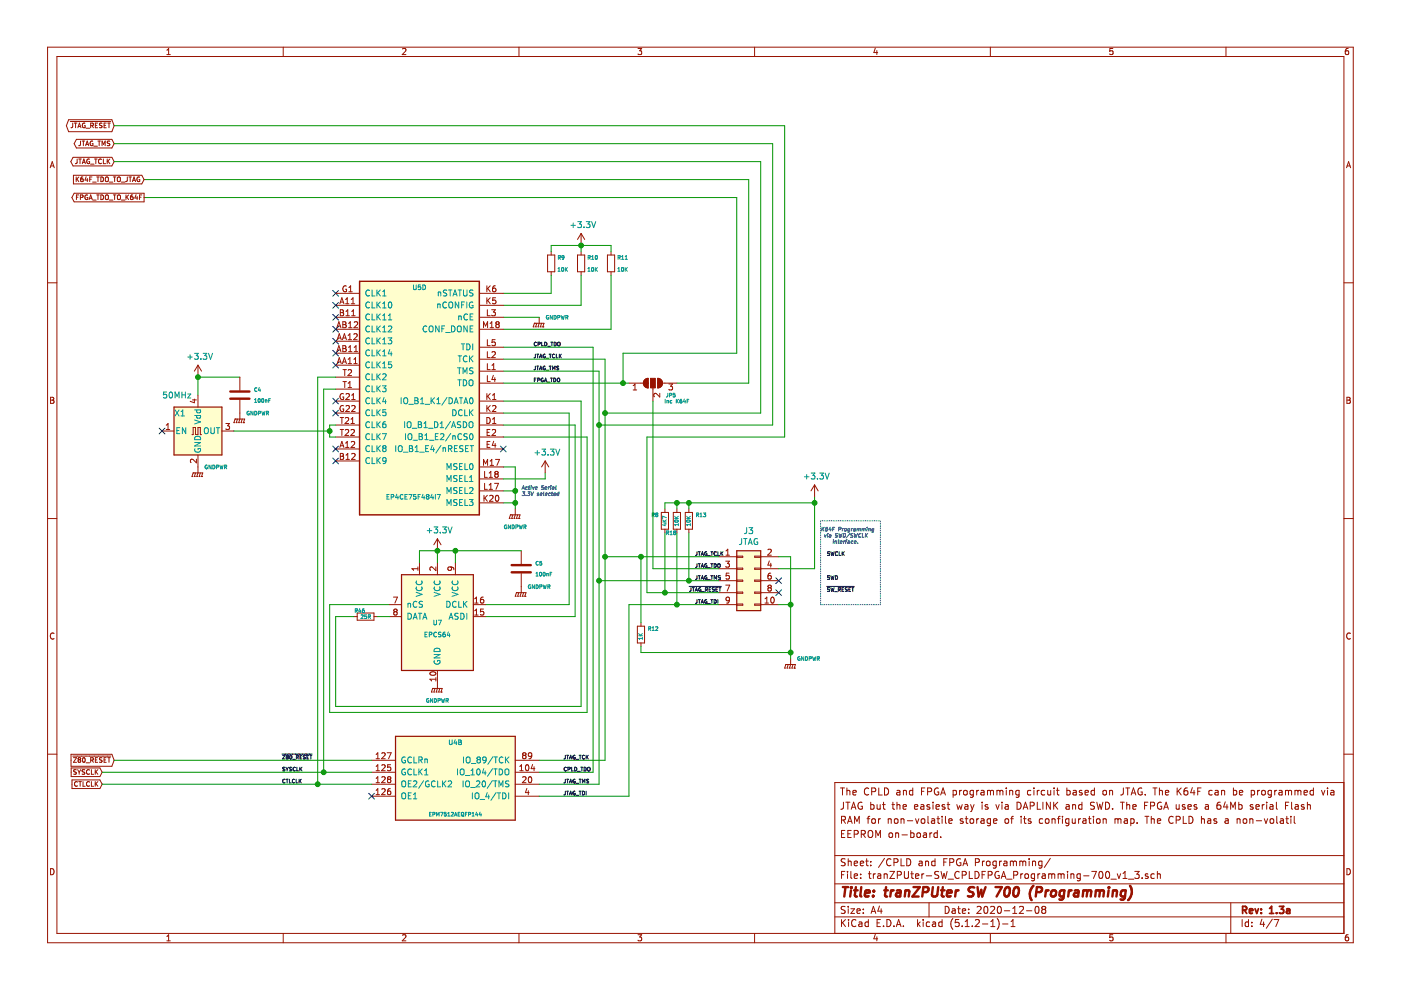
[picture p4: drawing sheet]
<svg xmlns="http://www.w3.org/2000/svg" width="297mm" height="210mm" viewBox="0 0 297 210" stroke-linecap="round" stroke-linejoin="round" font-family="sans-serif">
<g fill="none" stroke="#981200" stroke-width=".21">
<path d="M10.1 10h276.8v189.9h-276.8zM12.1 12h272.8v185.9h-272.8zM35.4 11.6h.7M35.4 10.6l.4-.3v1.3M60 10v2M85.3 10.4l.5-.1 .3 .3-.8 1h.8M110 10v2M135.3 10.3h.8l-.5 .5 .4 .1v.5l-.2 .2-.5-.2M160 10v2M185.6 10.2l-.3 .9h.8M185.9 10.7v.9M210 10v2"/>
<path d="M235.9 10.3h-.6v.6l.6-.1v.6l-.1 .2-.5-.2M259.9 10v2M285.9 10.3h-.4l-.2 .3-.1 .7 .3 .3 .4-.2v-.6h-.4l-.3 .2M10.6 35.6l.5-1.3 .4 1.3M10.7 35.2h.7M14.6 25.4h9.1l.5 1.3-.5 1.2h-9.1l-.5-1.2zM14.9 25.8h8.6M15.4 26.1v.9l-.4 .1M15.5 33.4h8.2l.5 .9-.5 .9h-8.2l-.5-.9zM15.6 37.2h14.5l.4 .9-.4 .9h-14.5zM15.7 26.1h.6M16 26.1v1"/>
<path d="M16.2 37.5v1M16.2 29.5h7.5l.5 1-.5 .9h-7.5l-.5-.9zM16.3 38l.4 .5M16.4 33.7l-.1 .9-.3 .1M16.5 27.1l.3-1 .4 1M16.6 26.8h.5M16.7 33.7h.5M16.7 37.5l-.5 .6M17 33.7v1M17.1 29.9l-.1 .9-.3 .1M17.4 29.9h.6M17.4 34.7l.4-1 .3 1"/>
<path d="M17.6 34.4h.4M17.6 37.5l-.3 .1-.2 .4v.4l.5 .1v-.5l-.3-.1-.2 .2M17.7 29.9v1M18 26.1a.44 .44 0 0 0-.6 .5 .44 .44 0 0 0 .7 .4v-.3h-.2M18.2 30.9l.3-1 .3 1M18.2 30.6h.5M18.2 27.2h.8M18.3 37.5l-.3 .7h.6M18.5 37.9v.6M18.9 33.8a.44 .44 0 0 0-.5 .4 .44 .44 0 0 0 .6 .4v-.3h-.2M19 38h.4M19.2 34.8h.7"/>
<path d="M19.2 26.6h.5l.1-.4-.6-.1v1M19.5 26.6l.3 .5M19.5 37.5h-.5v1M19.6 38.6h.8M19.7 30a.44 .44 0 0 0-.6 .4 .44 .44 0 0 0 .6 .4v-.3h-.2M19.9 31h.7M20 33.7h.6M20.2 26.6h.3M20.3 33.7v1M20.5 37.5h.6M20.7 26.1h-.5v1h.5M20.7 29.9h.6"/>
<path d="M20.8 37.5v1M21 29.9v1M21.4 37.5h.2a.51 .51 0 0 1 .3 .6 .51 .51 0 0 1-.5 .4zM21.5 33.8a.44 .44 0 0 0-.6 .4 .44 .44 0 0 0 .6 .4M21.6 26.1l-.5 .1a.4 .4 0 0 0 .5 .5v.2l-.1 .2-.4-.1M21.6 30.9v-1l.4 .7 .3-.7v1M21.9 33.7v1h.5M22.1 26.6h.3M22.4 37.7l.2-.2 .3 .2v.8l-.5-.1zM22.5 26.1h-.4v1h.4M22.7 33.7v1M22.8 26.1h.6"/>
<path d="M22.9 34.1l.4 .6M23.1 26.1v1M23.2 38.6h.7M23.3 30h-.5a.4 .4 0 0 0 .4 .5l.1 .2-.2 .2-.4-.1M23.3 33.7l-.6 .6M24 37.5h.6M24.3 37.5v1M24.9 37.7l.2-.2 .4 .2-.1 .8-.5-.1zM25.7 38.6h.8M27 37.5l-.1 .9-.3 .1M27.3 37.5h.6M27.6 37.5v1"/>
<path d="M28.1 38.5l.3-1 .3 1M28.2 38.2h.4M29.6 37.6a.44 .44 0 0 0-.6 .4 .44 .44 0 0 0 .6 .4v-.3h-.1M285.5 35.6l.4-1.3 .5 1.3M285.6 35.2h.6M10.1 60h2M15.7 41h14.8v1.8h-14.8l-.5-.9zM16.2 41.8h.3M16.7 41.3h-.5v1M17 41.9l.5-.1 .1-.4-.6-.1v1M18.6 41.4a.44 .44 0 0 0-.6 .4 .44 .44 0 0 0 .6 .4v-.3h-.2M18.9 42.3l.3-1 .4 1"/>
<path d="M19 42h.5M19.7 42.4h.7M20.5 41.3h.6M20.8 41.3v1M21.4 41.3a.5 .5 0 0 1 .6 .5 .5 .5 0 0 1-.6 .5zM22.4 41.5l.2-.2 .4 .2-.1 .8-.5-.1zM23.2 42.4h.7M24 41.3h.6M24.3 41.3v1M25 41.4l.3-.1 .2 .2v.5l-.2 .3-.4-.1zM25.7 42.4h.8M26.7 41.3v1"/>
<path d="M26.9 41.8l.4 .5M27.3 41.3l-.6 .6M28.1 41.3l-.4 .3v.5l.2 .2 .3-.1-.1-.4-.2-.1-.2 .2M28.8 41.3l-.2 .7h.6M29.1 41.7v.6M29.6 41.8h.3M30.1 41.3h-.5v1M116.1 54.1h1.5v3.5h-1.5zM116.9 53.3v.8M116.9 57.6v.8M122.4 54.1h1.6v3.5h-1.6zM123.2 49.5v2.5"/>
<path d="M123.2 53.3v.8M123.2 57.6v.8M123.2 49.5l-.8 1.3M123.2 49.5l.8 1.3M128.8 54.1h1.5v3.5h-1.5zM129.6 53.3v.8M129.6 57.6v.8M284.9 60h2M42 77.4l-.8 1.3M42 77.4v2.6M42 77.4l.7 1.3M50.9 80v2.8"/>
<path d="M71.2 64.7h5M71.2 77.4h5M71.2 72.3h5M71.2 74.9h5M71.2 69.8h5M71.2 67.3h5M71.2 62.2h5M71.2 80h5M71.4 74.6l.4-1.3 .5 1.3M71.4 69.5l.4-1.3 .5 1.3M71.5 77.1l.4-1.3 .5 1.3M71.5 72l.4-1.3 .5 1.3"/>
<path d="M71.5 74.2h.7M71.5 69.1h.7M71.6 76.7h.6M71.6 71.7h.6M72.1 64.4l.4-1.3 .4 1.3M72.2 65.7l.6 .1v.4l-.2 .1 .3 .2-.1 .4h-.6zM72.2 66.3h.4M72.2 64h.6M72.6 77.1l.4-1.3 .4 1.3M72.6 72l.4-1.3 .4 1.3M72.7 73.3l.6 .1v.2l-.2 .3 .3 .2-.1 .4-.6 .1zM72.7 68.2l.6 .1v.3l-.2 .2 .3 .2-.1 .4-.6 .1z"/>
<path d="M72.7 73.9h.4M72.7 68.8h.4M72.7 76.7h.6M72.7 71.7h.6M72.7 78.4h.7M73.1 78.4v1.2M73.3 64.4h.7M73.3 63.5l.3-.4v1.3M73.3 66.9h.8M73.3 66l.4-.3v1.2M73.4 60.7a.57 .57 0 0 0-.7 .5 .57 .57 0 0 0 .8 .5v-.4h-.3M73.8 77.1h.7"/>
<path d="M73.8 71.1l.4-.4v1.3M73.8 76.2l.4-.4v1.3M73.8 72h.7M73.8 78.5l.5-.1 .2 .3-.7 .9h.7M73.9 74.6h.7M73.9 68.6l.4-.4v1.3M73.9 73.6l.4-.3v1.3M73.9 69.5h.7M74 61.9h.7M74 61l.3-.4v1.3M74.5 64.4h.7M74.5 63.5l.3-.4v1.3"/>
<path d="M74.6 66.9h.7M74.6 66l.3-.3v1.2M75 77.1h.7M75 76.2l.4-.4v1.3M75 70.9l.5-.2 .2 .4-.7 .9h.7M75.1 68.3l.5-.1 .2 .4-.8 .9h.8M75.1 74.6h.7M75.1 73.6l.4-.3v1.3M101.6 64.7h5.1M101.6 69.8h5.1M101.6 67.3h5.1M101.6 62.2h5.1"/>
<path d="M101.6 78.7h5.1M101.6 76.2h5.1M101.6 73.6h5.1M102.5 69.5v-1.3l.4 .9 .5-.9v1.3M103.2 60.6v1.3M103.2 63.1v1.3M103.3 72v1.3h.6M103.3 65.7v1.2h.6M103.3 77.1v1.3h.6M103.3 74.6v1.2h.6M103.3 79.6v1.3h.6M103.4 63.7l.5 .7"/>
<path d="M103.4 61.2l.5 .7M103.9 69.5h.7M103.9 68.6l.4-.4v1.3M103.9 63.1l-.7 .8M103.9 60.6l-.7 .7M104.2 65.7h.8l-.4 .5 .4 .1v.5l-.2 .1-.6-.1M104.3 77.5l.4-.4v1.3M104.3 74.7l.5-.1 .2 .3-.8 .9h.8M104.3 78.4h.7M104.6 79.6l-.3 .9h.8M105 72h-.6l-.1 .6 .2-.1 .5 .1v.6l-.2 .1-.5-.1M105 60.6h-.2a.79 .79 0 0 0-.1 1.3l.3-.1 .2-.5-.3-.2h-.2l-.3 .2"/>
<path d="M105.1 63.1h-.6l-.1 .6 .5-.1 .3 .3v.3l-.3 .2-.5-.1M105.4 68.8l-.3 .2v.3l.3 .2h.2l.2-.2v-.4l-.2-.1M105.4 68.8l-.3-.3 .3-.3 .4 .1v.3l-.2 .2M105.4 68.8h.2M113.1 69.3h.1M113.3 68.5h.1M113.3 68.5l-.2 .8M113.3 68.5h2l-.2 .8M113.6 69.3h.1M113.8 68.5l-.2 .8M114.1 69.3h.1M114.3 67.3v1.2l-.2 .8"/>
<path d="M114.6 69.3h.1M114.8 68.5l-.2 .8M115.1 69.3h.1M10.7 84.2h.5l.2 .3-.2 .3 .3 .3-.3 .4h-.5zM10.7 84.8h.5M34.4 91.4h2.5M35.2 91.1h.8M35.2 90.1l.4-.3v1.3M40.7 92.1h.3v-1.5h.5v1.5h.5v-1.5h.5v1.5h.2M40.8 84.8h.8M41.2 84.6v.8l-.9-.3M41.6 97.4v.7l-.9-.7-.3 .2 .1 .5"/>
<path d="M42 83.8v2.5M42 96.5v3.8l-.3 .7M47 91.4h2.6M47.9 89.8h.8l-.5 .5 .4 .1 .1 .4-.3 .3-.5-.2M49.6 89.6h.1M49.8 88.8h.1M49.8 88.8l-.2 .8M49.8 88.8h2.1l-.3 .8M50.1 89.6h.1M50.3 88.8l-.2 .8M50.6 89.6h.1M50.9 84.8v4l-.3 .8"/>
<path d="M51.1 89.6h.1M51.4 88.8l-.3 .8M51.6 89.6h.1M71.2 95.2h5M71.2 97.7h5M71.2 90.1h5M71.2 92.7h5M71.2 85h5M71.2 87.6h5M71.2 82.5h5M72.1 94.9l.4-1.3 .4 1.3M72.1 88.5h.7"/>
<path d="M72.1 91.1h.7M72.2 96.1l.6 .2v.3l-.2 .1 .3 .3-.1 .4h-.6zM72.2 96.7h.4M72.2 94.5h.6M72.5 88.5v1.3M72.5 91.1v1.2M72.7 80.9h.7M72.8 83.5a.57 .57 0 0 0-.7 .6 .57 .57 0 0 0 .8 .5v-.4h-.3M72.8 86.1a.57 .57 0 0 0-.7 .5 .57 .57 0 0 0 .8 .5v-.4h-.3M73.1 80.9v1.3M73.2 88.6l.5-.1 .2 .4-.8 .9h.8M73.2 91.2l.5-.1 .2 .3-.8 .9h.8"/>
<path d="M73.3 94l.3-.4v1.3M73.3 94.9h.7M73.3 96.5l.4-.4v1.3M73.3 97.4h.8M73.3 83.6l.5-.2 .3 .4-.8 .9h.8M73.3 86.1l.5-.1 .3 .3-.8 1h.8M73.8 81.3l.4-.4v1.3M73.8 82.2h.7M74.4 89.8h.8M74.4 91.2l.5-.1 .3 .3-.8 .9h.8M74.4 88.9l.4-.4v1.3M74.5 93.7l.5-.1 .2 .4-.8 .9h.8"/>
<path d="M74.6 83.8l.3-.4v1.3M74.6 96.3l.4-.2 .3 .4-.8 .9h.8M74.6 86.1l.4-.1 .3 .3-.8 1h.8M74.6 84.7h.7M101.6 81.2h5.1M101.6 95.2h5.1M101.6 90.1h5.1M101.6 92.7h5.1M101.6 85h5.1M101.6 87.6h5.1M101.6 99h5.1M102.5 98.7v-1.3l.4 .9 .5-.9v1.3"/>
<path d="M102.7 99.9v1.3h.6M103.2 83.4v1.3M103.2 86v1.3M103.2 88.5a.64 .64 0 0 1 .7 .7 .64 .64 0 0 1-.7 .6zM103.3 91.7h.4M103.3 94.2h.4M103.4 84l.5 .7M103.4 86.5l.5 .8M103.9 93.6h-.6v1.3h.6M103.9 91.1h-.6v1.2h.6M103.9 98.7h.7M103.9 97.8l.4-.4v1.3"/>
<path d="M103.9 83.4l-.7 .8M103.9 86l-.7 .7M104.4 91.2l.5-.1 .2 .3-.8 .9h.8M104.4 89.8h.8M104.4 83.8l.4-.4v1.3M104.4 88.9l.4-.4v1.3M104.4 84.7h.8M104.4 86.1l.5-.1 .3 .3-.8 1h.8M104.7 93.5l-.3 .9h.8M104.9 80.1v.8M105 94v.9M105.1 97.4h.8l-.5 1.3"/>
<path d="M115.6 97.7l-.8 1.3M115.6 97.7v2.6M115.6 97.7l.8 1.3M133.4 81.2h3M134.2 82.7h.8M134.2 81.8l.4-.4v1.3M136.7 80.5l.7-.3v2a1.02 1.02 0 0 1-.9-.6 1.02 1.02 0 0 1 .2-1.1zM138.4 82.2v2.8M139.5 80.2a1.02 1.02 0 0 1 1 1 1.02 1.02 0 0 1-1 1zM139.9 83.4v.8l-.9-.8-.4 .2 .1 .5M140.5 81.2h3M141.8 81.4h.8l-.4 .5 .3 .1 .1 .5-.3 .2-.5-.1"/>
<path d="M285.6 84.2h.4l.3 .3-.3 .3 .3 .3-.2 .4h-.5zM285.6 84.8h.4M10.1 109.9h2M40.7 101h.1M41 100.3h.1M41 100.3l-.3 .7M41 100.3h2l-.3 .7M41.2 101h.1M41.5 100.3l-.3 .7M41.7 101h.1M42.2 101h.1M42.5 100.3l-.3 .7"/>
<path d="M42.7 101h.1M88.9 119.3v2.6M92.7 114.2v2.6M92.7 119.3v2.6M92.7 114.2l-.7 1.3M92.7 114.2l.8 1.3M96.6 119.3v2.6M101.6 106.6h5.1M101.6 104.1h5.1M101.6 101.5h5.1M102.6 105v1.3M102.7 102.5v1.3h.6"/>
<path d="M102.8 105.6l.5 .7M103.3 105l-.7 .8M103.7 103.8h.7M103.7 100.3l.4-.4v1.3M103.7 102.8l.4-.3v1.3M103.7 101.2h.7M103.8 105.1l.5-.1 .2 .4-.7 .9h.7M104.9 102.5h.8l-.5 1.3M105.2 105.1l.1-.1a.67 .67 0 0 1 .5 .7 .67 .67 0 0 1-.5 .6l-.3-.5zM105.2 100.5l-.3 .2v.3l.3 .2h.3l.1-.2v-.3l-.2-.2M105.2 100.5l-.3-.3 .3-.3h.2l.2 .3-.2 .3M105.2 100.5h.2"/>
<path d="M108 109.9h.1M108.2 109.2h.1M108.2 109.2l-.2 .7M108.2 109.2h2.1l-.3 .7M108.5 109.9h.1M108.7 109.2l-.2 .7M109 109.9h.1M109.2 107.9v1.3l-.2 .7M109.5 109.9h.1M109.8 109.2l-.3 .7M110 109.9h.1M110.5 116.8v2.8"/>
<path d="M140.2 108.7h1.5v3.5h-1.5zM141 107.9v.8M141 112.2v.8M142.8 108.7h1.5v3.5h-1.5zM143.5 107.9v.8M143.5 112.2v.8M145.3 108.7h1.5v3.5h-1.5zM146.1 107.9v.8M146.1 112.2v.8M152.4 118h3.8M153.9 119h.8l-.5 .5 .4 .1 .1 .4-.3 .3-.5-.2M153.9 117.7h.8"/>
<path d="M153.9 116.8l.4-.4v1.3M156.2 117.9h1.3v.3h-1.3zM160 117.9h1.3v.3h-1.3zM161.3 118h3.8M162.8 116.6l.5-.2 .2 .4-.7 .9h.7M163.1 118.9l-.3 .9h.8M163.4 119.4v.9M172.7 102.8l-.8 1.3M172.7 102.8v2.6M172.7 102.8l.8 1.3M284.9 109.9h2M11.5 134.3a.58 .58 0 0 0-.8 .5 .58 .58 0 0 0 .8 .6"/>
<path d="M75 130.7h.7M75.7 130h3.6v1.5h-3.6zM79.3 130.7h.7M82.6 128.2h2.5M82.6 130.7h2.5M83.4 126.6h.9l-.6 1.3M83.7 129.7l-.2 .2v.3l.2 .2h.4l.1-.2v-.3l-.2-.2M83.7 129.7l-.2-.3 .2-.3h.3l.2 .3-.2 .3M83.7 129.7h.3M88.6 120.6h-1.3l.4 .3M88.6 120.2v.7M92.4 120.2v.8l-.9-.8-.4 .3 .2 .4"/>
<path d="M95.5 120.2l.2 .3v.3l-.2 .1h-.4l-.1-.4 .2-.3 .9 .2 .1 .4M100.4 128.2h2.5M100.4 130.7h2.5M100.6 127.9h.8M100.6 130.4h.8M100.6 127l.4-.4v1.3M100.6 129.5l.4-.4v1.3M102.5 126.6l-.5 .1-.1 .5v.5l.6 .1 .1-.2-.1-.4-.4-.1-.2 .2M102.5 129.1h-.6v.6l.4-.1 .3 .3v.3l-.3 .2-.4-.1M109.2 126.4h.1M109.5 125.7h.1M109.5 125.7l-.3 .7"/>
<path d="M109.5 125.7h2l-.2 .7M109.8 126.4h.1M110 125.7l-.2 .7M110.3 126.4h.1M110.5 121.6v4.1l-.2 .7M110.8 126.4h.1M111 125.7l-.2 .7M111.3 126.4h.1M135.1 132.8h1.6v3.5h-1.6zM135.9 132v.8M135.9 136.3v.8M152.4 125.7h3.8"/>
<path d="M152.4 128.2h3.8M152.4 120.6h3.8M152.4 123.1h3.8M153.9 124.1h.8l-.5 1.2M154.6 121.5h-.6l-.1 .6 .5-.1 .3 .3v.3l-.3 .2-.5-.1M154.7 127.2l-.3 .2-.4-.1-.1-.1 .1-.5 .4-.1 .3 .3-.2 .8-.5 .2M156.2 120.5h1.3v.2h-1.3zM156.2 123h1.3v.2h-1.3zM156.2 125.5h1.3v.3h-1.3zM156.2 128.1h1.3v.2h-1.3zM160 128.1h1.3v.2h-1.3zM160 125.5h1.3v.3h-1.3z"/>
<path d="M160 120.5h1.3v.2h-1.3zM160 123h1.3v.2h-1.3zM161.3 125.7h3.8M161.3 128.2h3.8M161.3 120.6h3.8M161.3 123.1h3.8M162.2 127.9h.7M162.2 127l.4-.4v1.3M163.1 124.6l-.3-.2 .3-.3h.2l.2 .2-.2 .3M163.1 124.6l-.3 .2v.3l.3 .2h.3l.1-.2v-.3l-.2-.2M163.1 124.6h.2M163.4 121.5h-.2a.79 .79 0 0 0-.1 1.3l.3-.1 .1-.4-.2-.3h-.2l-.3 .3"/>
<path d="M163.5 126.7l.2-.1a.67 .67 0 0 1 .5 .6 .67 .67 0 0 1-.5 .7l-.3-.5zM167.6 139.6v1.3l-.2 .8M286.3 134.3a.58 .58 0 0 0-.8 .5 .58 .58 0 0 0 .8 .6M10.1 159.9h2M15.1 159.9h8.6l.5 1.3-.5 1.3h-8.6zM79.7 160l.4-.4v1.3M80.9 159.7l.5-.1 .3 .4-.8 .9h.8M82.1 159.6h.8l-.5 1.3M91.3 142.6a.61 .61 0 0 1 .7-.2 .61 .61 0 0 1 .4 .6 .76 .76 0 0 1-1.3-.3zM91.5 146.7h.1M91.7 146h.1M91.7 146l-.2 .7"/>
<path d="M91.7 146h2.1l-.3 .7M92 146.7h.1M92.2 146l-.2 .7M92.4 143.7v.7M92.4 144h-1.3l.4 .4M92.5 146.7h.1M92.7 142.2v3.8l-.2 .7M93 146.7h.1M93.3 146l-.3 .7M93.5 146.7h.1M166.4 141.7h.1M166.6 140.9h.1"/>
<path d="M166.6 140.9l-.2 .8M166.6 140.9h2l-.2 .8M166.9 141.7h.1M167.1 140.9l-.2 .8M167.4 141.7h.1M167.9 141.7h.1M168.1 140.9l-.2 .8M168.4 141.7h.1M284.9 159.9h2M15.1 162.8h6.1l.5 .9-.5 1h-6.1zM15.3 165.4h5.9l.5 .9-.5 .9h-5.9zM15.4 160.3h8.1"/>
<path d="M15.6 160.6h.6l-.6 1h.6M16.2 163.2h-.5v.4l.4 .1 .1 .3-.2 .2-.4-.1M16.4 165.8a.43 .43 0 0 0-.6 .4 .43 .43 0 0 0 .6 .4M16.5 163.2l.3 .5M16.6 160.8l.1-.2 .4 .2M16.6 160.9l.1 .2M16.6 160.8v.1M16.7 165.7h.6M16.7 161.1l-.1 .1 .1 .4 .4-.1-.2-.4M16.7 161.1h.2M16.8 163.7v.5M17 165.7v1"/>
<path d="M17.1 160.8v.1M17.1 160.9l-.2 .2M17.1 163.2l-.3 .5M17.6 165.7v1h.5M17.6 160.7l.1-.1a.48 .48 0 0 1 .4 .6 .48 .48 0 0 1-.5 .4l-.1-.4zM18 163.2l-.6 .1a.41 .41 0 0 0 .5 .5v.3h-.5M18.2 161.7h.8M19 163.3a.44 .44 0 0 0-.7 .4 .44 .44 0 0 0 .7 .4M19 165.8a.44 .44 0 0 0-.7 .4 .44 .44 0 0 0 .7 .4M19.2 161.2l.5-.1 .1-.4-.6-.1v1M19.4 165.7v1h.5M19.4 163.2v1h.5"/>
<path d="M19.5 161.2l.3 .4M20.2 163.2v1M20.2 165.7v1M20.2 161.1h.3M20.3 166.1l.4 .6M20.3 163.6l.4 .6M20.7 160.6h-.5v1h.5M20.7 165.7l-.5 .6M20.7 163.2l-.5 .5M21.6 160.7h-.5a.4 .4 0 0 0 .5 .5v.3l-.1 .1h-.4M22.1 161.1h.3M22.5 160.6h-.4v1h.4"/>
<path d="M22.8 160.6h.6M23.1 160.6v1M78.8 163.7h5.1M78.8 168.8h5.1M78.8 161.2h5.1M78.8 166.3h5.1M79.7 163.4h.8M79.7 162.5l.4-.4v1.3M79.7 165l.4-.3v1.2M79.7 167.6l.4-.4v1.3M79.7 168.5h.8M79.7 160.9h.8"/>
<path d="M79.7 165.9h.8M80.9 162.3l.5-.2 .3 .4-.8 .9h.8M80.9 164.8l.5-.1 .3 .3-.8 .9h.8M80.9 167.3l.5-.1 .3 .4-.8 .9h.8M82.4 165.2l-.2-.2 .2-.3 .4 .1v.3l-.2 .1M82.4 165.2l-.2 .3v.2l.2 .2h.4l.1-.2-.1-.4-.2-.1M82.4 165.2h.2M82.8 167.2l-.4 .1-.2 .5v.6h.6v-.6l-.4-.1-.2 .3M82.8 162.1h-.6v.6l.1-.1 .5 .1v.6l-.2 .1-.4-.1M109.2 163.7h5.1M109.2 168.8h5.1M109.2 161.2h5.1"/>
<path d="M109.2 166.3h5.1M110.2 163.4h.7M110.2 162.5l.4-.4v1.3M110.8 164.8l.5-.1 .2 .3-.8 .9h.8M111 160.2l-.2 .2v.2l.2 .3 .4-.1 .1-.2v-.3l-.2-.1M111 160.2l-.2-.3 .2-.3 .5 .1v.3l-.2 .2M111 160.2h.3M111.5 162.3l.2-.2a.67 .67 0 0 1 .5 .7 .67 .67 0 0 1-.5 .6l-.3-.5zM111.7 167.2l-.3 .9h.8M112 167.6v.9M112.1 164.8l.2-.1a.67 .67 0 0 1 .5 .6 .67 .67 0 0 1-.5 .6l-.3-.4zM112.7 160.2l-.2 .2-.4-.1v-.6l.4-.1 .2 .3v.7l-.2 .2-.4 .1"/>
<path d="M112.9 162.1l-.3 .9h.8M113.2 162.6v.8M178.2 167.1h.9M178.4 173.9l.7-.1 .2-.2-.2-.4-.7-.1v1.5M178.4 176.8h.5M178.6 167.1v1.5M178.8 173.9l.5 .7M178.8 170.1v1.3l-.5 .2M179.1 176.1h-.7v1.5h.7M179.3 170.1h.9M179.6 167.1v1.5M179.6 167.7l.2-.1h.3l.1 1"/>
<path d="M179.7 174.6l.5-1.5 .5 1.5M179.8 176.8h.5M179.8 170.1v1.5M179.8 174.1h.8M180.5 176.1h-.7v1.5h.7M180.5 171.6l.5-1.5 .5 1.5M180.6 171.2h.7M180.8 168.1l.7-.2v-.3h-.4l-.3 .2 .1 .7h.6M181.1 176.9l.7-.1 .2-.2-.1-.4-.2-.1h-.6v1.5M181.2 174.6v-1.5l.5 1 .5-1v1.5M182.6 176.9l.7-.1 .2-.2-.1-.4-.2-.1h-.6v1.5M182.8 170.2a.69 .69 0 0 0-.9 .7 .69 .69 0 0 0 .9 .6v-.6h-.2"/>
<path d="M183 176.9l.5 .7M183.8 173.6h.6M184.2 167.2a.59 .59 0 0 0-.8 0 .59 .59 0 0 0-.1 .7 .56 .56 0 0 0 .3 .6 .56 .56 0 0 0 .6-.1M184.3 176.2a.5 .5 0 0 1 .5-.1 .5 .5 0 0 1 .2 .5v.5a.5 .5 0 0 1-.5 .5 .5 .5 0 0 1-.4-.5v-.8zM184.4 173.1l-.3 .2v1.3M184.6 170.1v1.5M184.6 170.7l.4-.1 .3 .3-.1 .6-.2 .1-.4-.1M184.8 167.9l.8-.1 .1-.2-.1-.5h-.8v1.5M184.9 173.7l.2-.1 .5 .1v.8l-.3 .1-.4-.1zM185.7 177.6v-1.5l.5 1 .5-1v1.5M186 170.6v.9l.4 .1 .2-.1M186.3 173.6v1"/>
<path d="M186.3 167.1v1.5h.8M186.6 170.6v1M186.7 173.6l-.4 .3M187.1 170.6h.6M187.3 170.1v1.3l.4 .2M187.5 167.1a.76 .76 0 0 1 .9 .7 .76 .76 0 0 1-.9 .8zM188.3 173.7l.2-.1 .4 .1 .1 .9M188.3 173.6v1M188.5 176.7l.3-.1 .4 .1v.7l-.2 .2-.5-.2zM189.1 170.6h.6M189.3 170.1v1.3l.4 .2M189.7 173.7l.2-.1 .4 .1v.8l-.2 .1-.4-.1z"/>
<path d="M189.9 176.7l.2-.1 .4 .1v.9M189.9 176.6v1M190.2 170.7l.2-.1 .4 .1v.9M190.2 170.1v1.5M190.2 167.6h.6v1M190.8 167.9l-.7 .3 .2 .4 .5-.1M191 173.6v1M191 173.7l.2-.1 .4 .1 .1 .9M191.2 177h1.2M191.5 171.1l.7-.2-.1-.2-.4-.1-.2 .2v.7h.6M191.5 167.6v1M191.5 167.7l.2-.1h.4l.1 1"/>
<path d="M192.4 174h1.1M193.1 176.7l.4-.1 .3 .3v.5l-.3 .2-.4-.1M193.1 176.1v1.5M193.5 167.6h-.4l-.3 .3 .1 .5 .2 .2 .4-.1M193.5 167.1v1.5M193.9 171.1l.7-.2-.1-.2-.4-.1-.2 .2 .1 .7h.5M194.1 173.6l.4 1 .3-1M194.5 176.7l.2-.1 .4 .1v.7l-.2 .2-.4-.2zM195.2 170.7h.6l.1 .9M195.4 173.7l.2-.1 .4 .1v.8l-.2 .1-.4-.1zM195.4 167.8h.5M195.8 176.7h.6v.9"/>
<path d="M195.9 170.9l-.5 .1-.2 .2 .2 .4 .5-.1M196.1 167.1h-.7v1.5M196.4 176.9l-.7 .3 .3 .4 .4-.1M196.7 167.9l.7-.1 .1-.2v-.4l-.3-.1h-.5v1.5M196.7 173.1v1.3l.3 .2M197.1 170.7l-.4-.1-.2 .2 .1 .2 .5 .2v.3h-.6M197.2 176.6v1M197.5 173.7h.6l.1 .9M197.6 176.6l-.4 .3M197.8 170.1v.1M197.8 170.6v1M198.2 173.9l-.5 .1-.2 .2 .2 .4 .5-.1"/>
<path d="M198.4 171.1l.8-.2-.1-.2-.4-.1-.3 .2 .1 .7h.6M198.7 173.6h.5M198.7 176.7l-.4-.1-.3 .3 .1 .5 .2 .2 .4-.1M198.7 176.1v1.5M198.9 173.1v1.3l.3 .2M199 167.1a.69 .69 0 0 0-.9 .7 .69 .69 0 0 0 .9 .6v-.5h-.3M199.4 177.4v.2M199.4 168.6l.5-1.5 .6 1.5M199.6 168.1h.7M199.7 173.1v.1M199.7 173.6v1M200.3 170.7l-.4-.1-.2 .2 .1 .2 .5 .2v.3h-.6"/>
<path d="M200.5 173.1v1.3l.2 .2M200.8 170.6h.6M201 170.1v1.3l.4 .2M201.2 174.1l.7-.2-.1-.2-.4-.1-.2 .2v.7h.6M202.1 167.6h.4l.3 .3-.1 .5-.2 .2-.4-.1M202.1 167.6v1.5M202.9 170.6l.2 1 .3-.7 .3 .7 .3-1M203.4 167.6v1M203.9 167.6l-.5 .3M204.2 173.7l-.4-.1-.2 .2 .1 .2 .5 .1v.4h-.6M204.4 167.7l.2-.1 .4 .1v.7l-.2 .2-.4-.2zM204.6 170.7h.6v.9"/>
<path d="M204.6 173.6h.6M204.9 173.1v1.3l.3 .2M205.2 170.9l-.5 .1-.2 .2 .2 .4 .5-.1M205.7 173.7l.2-.1 .5 .1v.8l-.3 .1-.4-.1zM205.8 170.6l.3 1M206.1 171.6l-.3 .5M206.4 167.6h-.5l-.2 .3 .1 .6h.6M206.4 167.6v1.2l-.3 .3-.4-.1M206.5 170.6l-.4 1M207.1 167.6v1M207.1 173.6v1M207.5 173.6l-.4 .3"/>
<path d="M207.5 167.6l-.4 .3M208 167.6h.6l.1 1M208 173.7h.6l.1 .9M208.2 170.1v.1M208.2 170.6v1M208.7 173.9l-.6 .1-.2 .2 .2 .4 .6-.1M208.7 167.9l-.6 .1-.2 .2 .2 .4 .6-.1M209.4 167.7l.4-.1 .2 .2M209.4 167.6v1M209.4 170.7l-.3-.1-.2 .2v.2l.5 .2v.3h-.5M210 173.7l-.4-.1-.3 .3 .1 .6 .2 .1 .4-.1M210 167.8v.8"/>
<path d="M210 173.6v1.2l-.3 .3-.3-.1M210 167.8l.2-.2h.4v1M210.6 174.1l.8-.2-.1-.2-.4-.1-.3 .2 .1 .7h.6M211.1 170.6l.4 1 .4-1M211.4 167.6v1M211.4 167.7l.4-.1 .2 .2M212 167.8l.2-.2h.4v1M212 167.8v.8M212.4 170.1v.1M212.4 170.6v1M213.1 173.7l.2-.1 .5 .1v.8l-.2 .1-.5-.1zM213.1 170.7h.6l.1 .9"/>
<path d="M213.3 167.1v.1M213.3 167.6v1M213.8 170.9l-.5 .1-.2 .2 .2 .4 .5-.1M214.1 167.7l.2-.1h.3l.1 1M214.1 167.6v1M214.3 173.6h.5M214.8 173.1l-.3 .2v1.3M215.6 170.1a.76 .76 0 0 1 .9 .7 .76 .76 0 0 1-.9 .8zM216.1 167.6v1.2l-.3 .3-.4-.1M216.1 167.6h-.5l-.2 .3v.5l.2 .2 .5-.1M216.5 173.1v.1M216.5 173.6v1"/>
<path d="M216.9 171.6l.5-1.5 .5 1.5M217 173.6h.6M217.1 171.2h.7M217.2 173.1v1.3l.4 .2M218.4 170.9l.7-.1 .1-.6-.2-.1h-.6v1.5M218.6 173.7l-.4-.1-.2 .2 .1 .2 .5 .1v.4h-.6M218.6 167.6h-.5l-.3 .3 .1 .5 .2 .2 .5-.1M219.2 167.1v.1M219.2 167.6v1M219.9 170.1v1.5h.7M219.9 167.6v1M220.4 167.6l-.5 .3"/>
<path d="M221.1 173.7l-.5-.1-.2 .3v.6l.2 .1 .5-.1M221.1 170.1v1.5M221.5 167.6h-.4l-.3 .3v.5l.3 .2 .4-.1M221.7 173.7l.2-.1 .4 .1v.8l-.2 .1-.4-.1zM222.1 167.6l.1 .9 .4 .1 .2-.2M222.7 170.1v1.5l-.8-1.5v1.5M222.8 167.6v1M223 173.7l.3-.1 .3 .1 .1 .9M223 173.6v1M223.4 170.1v1.5M223.5 167.1v.1M223.5 167.6v1"/>
<path d="M223.6 170.7l.7 .9M224 167.6h.5M224.2 173.6h.6M224.2 167.1v1.3l.3 .2M224.3 170.1l-.9 .8M224.8 173.1l-.4 .2v1.3M225.3 173.1v.1M225.3 173.6v1M226 170.7h.6l.1 .9M226.2 167.6h.4l.3 .3-.1 .5-.2 .2-.4-.1M226.2 167.1v1.5M226.6 173.7l-.4-.1-.3 .3 .1 .6h.6"/>
<path d="M226.6 173.6v1.2l-.3 .3-.3-.1M226.7 170.9l-.5 .1-.2 .2 .2 .4 .5-.1M227.3 173.6l.1 .9 .4 .1 .2-.1M227.4 170.7l.2-.1 .4 .1v.9M227.4 170.6v1M227.5 167.6h.6l.1 1M228 173.6v1M228.2 167.9l-.5 .1-.2 .2 .2 .4 .5-.1M228.7 173.6v1M229.1 173.6l-.4 .3M229.4 167.6h-.4l-.2 .2 .1 .2 .5 .1v.4h-.6M229.4 170.7l-.4-.1-.3 .3 .1 .6 .2 .1 .4-.1"/>
<path d="M229.4 170.1v1.5M229.6 173.7h.6l.1 .9M230.1 168.1l.7-.2-.1-.3h-.4l-.2 .2v.7h.6M230.3 173.9l-.6 .1-.2 .2 .2 .4 .6-.1M230.8 173.6h.5M231 173.1v1.3l.3 .2M231.8 173.1v.1M231.8 173.6v1M232 170.2l-.5-.1-.3 .3v.3l.8 .3v.5l-.2 .1-.6-.1M232 167.1v1.5M232 167.6h-.4l-.3 .3 .1 .5 .2 .2 .4-.1M232.5 173.7l.2-.1 .5 .1v.8l-.2 .1-.5-.1z"/>
<path d="M232.5 170.1l.4 1.5 .3-1.1 .3 1.1 .3-1.5M233.9 173.7l.2-.1 .4 .1v.9M233.9 167.7l.2-.1 .4 .1v.7l-.2 .2-.4-.2zM233.9 173.6v1M234.4 170.1a.76 .76 0 0 1 .9 .7 .76 .76 0 0 1-.9 .8zM235.3 167.6v1M235.3 167.7l.2-.1h.3l.1 1M235.9 171.5v.1M236.4 173.7l.4-.1 .2 .2M236.4 173.6v1M237 173.8l.2-.2 .4 .1 .1 .9M237 173.8v.8"/>
<path d="M237.5 170.1h.9M238 170.1v1.5M238.2 167.1v1a.48 .48 0 0 1-.6 .5M238.4 173.7h.6v.9M238.7 167.1h.8M238.9 170.7l.2-.1 .4 .1v.9M238.9 170.1v1.5M239 173.9l-.5 .1-.2 .2 .2 .4 .5-.1M239.1 167.1v1.5M239.8 173.7l.4-.1 .3 .3-.1 .6-.2 .1-.4-.1M239.8 173.6v1.5M239.8 168.6l.5-1.5 .5 1.5"/>
<path d="M240 168.1h.7M240.2 171.1l.7-.2-.1-.2-.4-.1-.2 .2v.7h.6M241.1 174.5v.1M242.1 167.1a.69 .69 0 0 0-.9 .7 .69 .69 0 0 0 .9 .7l.1-.6h-.3M242.7 170.8h.5M242.7 173.1h.9M242.8 168.4v.2M243.2 173.1v1.5M243.4 170.1h-.7v1.5M243.9 170.9l.8-.1 .1-.2-.1-.4-.8-.1v1.5M244.1 173.7l.2-.1 .4 .1v.9M244.1 173.1v1.5"/>
<path d="M244.4 167.1h.9M244.9 167.1v1.5M245.4 174.1l.7-.2-.1-.2-.4-.1-.2 .2 .1 .7h.5M245.8 167.7l.2-.1h.4l.1 1M245.8 167.1v1.5M246.2 170.2a.69 .69 0 0 0-.8 .6 .69 .69 0 0 0 .8 .7l.1-.6h-.3M246.7 171.6l.5-1.5 .5 1.5M246.9 171.2h.7M247.1 168.1l.7-.2-.1-.3h-.4l-.2 .2 .1 .7h.5M248.7 173.2a.71 .71 0 0 0-1 .5 .71 .71 0 0 0 .7 .9l.3-.1M249.4 173.9l.7-.1 .1-.2v-.4l-.3-.1h-.5v1.5M249.4 170.6v.9l.4 .1 .2-.1"/>
<path d="M249.6 167.1v1.5M249.8 167.7l.6 .9M250 170.6v1M250.4 167.1l-.8 .8M250.9 173.1v1.5h.7M251.2 170.7l-.3-.1-.2 .2v.2l.5 .2v.3h-.5M251.7 167.1h-.3l-.3 .3-.1 .9 .3 .3 .5-.2-.1-.7-.4-.1-.3 .3M251.9 171.1l.7-.2-.1-.2-.4-.1-.2 .2v.7h.6M252.1 173.1a.75 .75 0 0 1 .8 .7 .75 .75 0 0 1-.8 .8zM252.8 167l-.4 1.1h1M253.2 167.6v1M253.7 170.7l-.3-.1-.2 .2v.2l.5 .2v.3h-.5"/>
<path d="M253.9 167.8h.5M254.7 167.1h-.8v1.5M254.7 173.7l.2-.1 .4 .1 .1 .9M254.7 173.1v1.5M255.6 170.7h.5l.1 .9M256.1 173.7h.6v.9M256.2 170.9l-.5 .1-.2 .2 .2 .4 .5-.1M256.7 173.9l-.7 .3 .2 .4 .5-.1M257 167.6h-.4l-.3 .3 .1 .5 .2 .2 .4-.1M257.6 167.6h.6l.1 1M257.9 173.7l-.3-.1-.2 .2v.2l.5 .1v.4h-.5M258.3 167.9l-.7 .3 .2 .4 .5-.1"/>
<path d="M258.7 170.1l-.4 .1a1.11 1.11 0 0 0-.1 1.3l.4 .1 .2-.1 .1-.6-.3-.2h-.4l-.2 .2M259 167.7l.2-.1h.4l.1 1M259 167.6v1M259.8 173.7h.6v.9M259.8 170l-.4 1.1h1M260.1 170.6v1M260.4 173.9l-.7 .3 .2 .4 .5-.1M260.9 171.6v-1.5l.5 1.1 .5-1.1v1.5M261.5 167.6h.4l.3 .3-.1 .5-.2 .2-.4-.1M261.5 167.1v1.5M262.3 173.7l.2-.1 .4 .1v.9M262.3 173.6v1"/>
<path d="M262.6 170.7l.5-.1 .3 .3-.1 .6-.2 .1-.5-.1M262.6 170.1v1.5M262.8 168.1l.7-.2-.1-.3h-.4l-.2 .2 .1 .7h.5M263.6 173.7l.2-.1 .5 .1v.8l-.2 .1-.5-.1zM265 173.7l.2-.1 .4 .1v.9M265 173.6v1M265.3 167.6h.4l.3 .3-.1 .5-.2 .2-.4-.1M265.3 167.6v1.5M265.6 170.7l-.3-.1-.2 .2v.2l.5 .2v.3h-.5M266.3 171.1l.7-.2-.1-.2-.4-.1-.2 .2 .1 .7h.5M266.4 174h1.1M266.6 167.6v1"/>
<path d="M267.1 167.6l-.5 .3M267.5 167.7l.3-.1 .4 .1v.7l-.2 .2-.5-.2zM267.6 170.6v1M268.1 173.6l.3 1 .4-1M268.1 170.6l-.5 .3M268.6 170.1v.1M268.6 170.6v1M269.3 170.7h.5l.1 .9M269.4 173.7l.2-.1 .4 .1v.8l-.2 .1-.4-.1zM269.6 167.6h-.5l-.3 .3 .1 .5 .2 .2 .5-.1M269.6 167.6v1.2l-.3 .3-.4-.1M269.9 170.9l-.5 .1-.2 .2 .2 .4 .5-.1"/>
<path d="M270.3 167.6v1M270.6 170.1v1.3l.2 .2M270.7 173.1v1.3l.2 .2M270.7 167.6l-.4 .3M271.2 167.6h.6v1M271.5 173.7h.5l.1 .9M271.8 167.9l-.5 .1-.2 .2 .2 .4 .5-.1M272.1 173.9l-.7 .3 .2 .4 .5-.1M272.5 167.7l.5-.1 .2 .2M272.5 170.8h.6M272.5 167.6v1M272.6 173.6h.6"/>
<path d="M272.8 173.1v1.3l.4 .2M273.2 167.8l.2-.2h.4v1M273.2 167.8v.8M273.3 170.1h-.8v1.5M273.7 173.1v.1M273.7 173.6v1M273.8 170.1v1.3l.2 .2M274.4 173.1v1.3l.2 .2M274.6 167.6v1M274.6 167.7l.4-.1 .2 .2M274.6 170.7h.6l.1 .9M275.2 167.8l.2-.2h.4v1"/>
<path d="M275.2 167.8v.8M275.3 170.9l-.5 .1-.2 .2 .2 .4 .5-.1M276.5 170.7l-.4-.1-.2 .2 .1 .2 .5 .2v.3h-.6M276.5 168.1l.7-.2-.1-.3h-.4l-.2 .2v.7h.6M277.2 170.7l.2-.1 .4 .1v.9M277.2 170.1v1.5M278.5 167.6h-.5l-.2 .3v.5l.2 .2 .5-.1M278.5 167.1v1.5M280.2 167.6l.3 1 .4-1M281.5 167.1v.1M281.5 167.6v1M282.2 167.6h.6v1"/>
<path d="M282.8 167.9l-.5 .1-.2 .2 .2 .4 .5-.1M284.9 165.9h-107.9v32M10.7 184.2a.65 .65 0 0 1 .8 .6 .65 .65 0 0 1-.8 .7zM35.4 198.5l.4-.3v1.3M35.4 199.5h.7M60 197.9v2M85.3 198.3l.5-.1 .3 .3-.8 1h.8M110 197.9v2M135.3 198.2h.8l-.5 .5 .4 .1v.6l-.2 .1-.5-.1M160 197.9v2M177 194.4h107.9M177 191.4h107.9"/>
<path d="M177 187.4h107.9M177 181.4h107.9M178.4 185.5h.5M178.4 195v1.5M178.6 195.6l.7 .9M179.1 184.8h-.7v1.5M179.2 192.2h-.6l-.3 .2 .2 .4 .6 .3v.4l-.2 .2-.6-.1M179.2 182.1h-.6l-.3 .2 .2 .4 .6 .3v.4l-.2 .2-.6-.1M179.3 195l-.9 .8M179.7 184.8v.1M179.7 185.3v1M179.8 182.1v1.5"/>
<path d="M179.8 192.2v.1M179.8 192.7v1M179.8 182.7l.2-.1h.4l.1 1M179.9 195v.1M179.9 195.5v1M180.4 192.7h.8l-.8 1h.8M180.4 184.8v1.3l.2 .2M181.1 185.8l.7-.2v-.3h-.5l-.2 .2 .1 .7h.6M181.1 183.1l.7-.2v-.3h-.5l-.2 .2 .1 .7h.6M181.5 195.1a.59 .59 0 0 0-.8 0 .59 .59 0 0 0-.1 .7 .56 .56 0 0 0 .2 .6 .56 .56 0 0 0 .7-.1M181.7 193.2l.7-.2-.1-.2-.4-.1-.2 .2 .1 .7h.5M182.1 195.5h.6l.1 1"/>
<path d="M182.4 183.1l.7-.2-.1-.3h-.4l-.2 .2 .1 .7h.5M182.5 186.1v.2M182.5 185.3v.2M182.8 195.8l-.5 .1-.3 .2 .3 .4 .5-.1M183 193.5v.2M183 192.8v.1M183.5 182.6h.6M183.7 182.1v1.3l.4 .2M184.1 195.5h-.4l-.3 .2 .1 .6 .2 .2 .4-.1M184.1 195v1.5M184.1 185.3h.6M184.3 184.8v1.3l.4 .2"/>
<path d="M184.6 183.4v.2M184.6 182.6v.2M184.7 193.7l.5-1.5 .5 1.5M184.8 193.2h.8M185.2 185.3v1M185.6 198.1l-.3 .9h.8M185.6 185.3l-.4 .2M185.9 198.6v.9M186 195.7h.5M186.1 185.3h.6v1M186.5 192.1l-.4 1.1h1M186.7 195h-.7v1.5h.7"/>
<path d="M186.7 185.6l-.7 .3 .3 .4 .4-.1M186.8 192.7v1M187.3 196.3v.2M187.5 185.4l.2-.1h.3l.1 1M187.5 185.3v1M187.5 182l-1.2 1.9M188 195a.76 .76 0 0 1 .9 .7 .76 .76 0 0 1-.9 .8zM188.7 184.8h1l-1 1.5h1M188.9 182.2a.71 .71 0 0 0-1 .5 .71 .71 0 0 0 .7 .9l.3-.2M189.5 196.3v.2M189.5 182.9l.7-.1 .2-.2-.1-.4-.2-.1h-.6v1.5M190 196.5l.5-1.5 .5 1.5"/>
<path d="M190.2 196h.7M190.2 185.5h.8l.1-.2-.1-.4-.2-.1h-.6v1.5M191 182.1v1.5h.7M191.5 196.3v.2M191.7 184.8v1.2l.3 .3h.3l.3-.3v-1.2M192.3 182.1a.75 .75 0 0 1 .8 .7 .75 .75 0 0 1-.8 .8zM193.1 185.3h.6M193.3 184.8v1.3l.4 .2M194.1 185.8l.7-.2-.1-.3h-.4l-.2 .2 .1 .7h.5M194.5 195v1.5M194.7 195.9l.4 .6M194.9 182.6h.6v1"/>
<path d="M195.1 195.5l-.6 .5M195.5 185.3v1M195.5 182.9l-.5 .1-.2 .2 .2 .4 .5-.1M195.7 195v.1M195.7 195.5v1M195.9 185.3l-.4 .2M196.2 182.7l.2-.1h.4l.1 1M196.2 182.6v1M196.4 185.7h1.1M197 191.4v3M197.1 195.5h-.4l-.3 .2v.6l.3 .2 .4-.1M197.7 195.5h.6l.1 1"/>
<path d="M198.2 182.6h-.4l-.3 .3 .1 .5 .2 .2 .4-.1M198.2 182.1v1.5M198.4 195.8l-.7 .3 .2 .4 .5-.1M199 184.8h-.6l-.2 .2 .1 .4 .7 .3v.4l-.3 .2-.5-.1M199.5 184.8l.4 1.5 .2-1.1 .4 1.1 .3-1.5M199.7 195.5h-.4l-.3 .2 .1 .6 .2 .2 .4-.1M199.7 195v1.5M200.1 182.8h.5M200.4 192.2a.75 .75 0 0 1 .8 .7 .75 .75 0 0 1-.8 .8zM200.8 182.1h-.7v1.5M201 186.4h1.2M201.4 182.9l.7-.1 .1-.2v-.4l-.2-.1h-.6v1.5"/>
<path d="M201.9 192.8h.6v.9M202 194.8a1.71 1.71 0 0 0 0 2.2M202.5 193l-.5 .1-.2 .2 .2 .4 .5-.1M203 192.7h.6M203.2 192.2v1.3l.4 .2M203.3 195h-.7l-.1 .7 .7-.1 .2 .2-.1 .5-.2 .2-.6-.2M203.4 184.9a.71 .71 0 0 0-1 .5 .71 .71 0 0 0 .7 .9l.3-.2M203.7 182.1a.69 .69 0 0 0-.9 .7 .69 .69 0 0 0 .9 .6v-.5h-.3M204 185.5h.7l.2-.2-.1-.4-.2-.1h-.6v1.5M204 196.3v.2M204 193.2l.7-.2v-.2l-.5-.1-.2 .2 .1 .7h.6M204.2 183.6l.4-1.5 .6 1.5"/>
<path d="M204.3 183.1h.7M204.6 196.5h.9M204.6 195.4l.5-.4v1.5M205.4 193.5v.2M205.4 192.8v.1M205.5 184.8v1.5h.7M206.1 196.3v.2M206.7 184.8a.76 .76 0 0 1 .9 .7 .76 .76 0 0 1-.9 .8zM206.8 195.1l.6-.1 .2 .1v.3l-.9 1.1h.9M206.8 182.9l.7-.1 .1-.6-.2-.1h-.6v1.5M207.2 192.3l.5-.1 .3 .4-.9 1.1h.9M208.2 185.5h.5"/>
<path d="M208.3 195.9h1.1M208.3 182.6v1M208.7 192.3l.4-.1a.85 .85 0 0 1-.1 1.5l-.3-.2-.1-.4zM208.7 182.6l-.4 .3M208.9 184.8h-.7v1.5M209.2 182.7l.2-.1 .5 .1v.7l-.3 .2-.4-.2zM209.5 185.5h.7l.2-.2-.2-.5h-.7v1.5M210 197.9v2M210 192.3l.6-.1 .3 .4-1 1.1h1M210.1 196.5h.8M210.1 195.4l.4-.4v1.5M211.2 182.6h-.4l-.3 .3 .1 .6h.6"/>
<path d="M211.2 182.6v1.2l-.3 .3-.3-.1M211.4 194.8a1.71 1.71 0 0 1 0 2.2M211.6 192.2h.2a.8 .8 0 0 1 .5 .7 .8 .8 0 0 1-.5 .8 1 1 0 0 1-.2-1.5zM211.8 184.8a.69 .69 0 0 0-.9 .7 .69 .69 0 0 0 .9 .7l.1-.6h-.3M211.9 182.6v1M212.3 186.3l.5-1.5 .5 1.5M212.4 182.6l-.5 .3M212.4 185.8h.7M212.6 195.9h1.1M212.9 182.6h.5l.1 1M212.9 193.1h1.2M213.4 186.4h1.2"/>
<path d="M213.5 182.9l-.5 .1-.2 .2 .2 .4 .5-.1M214.2 182.7l.4-.1 .2 .2M214.2 182.6v1M214.4 196.5h.8M214.4 195.4l.4-.4v1.5M214.7 193.7h.9M214.7 192.6l.5-.4v1.5M214.8 182.8l.3-.2h.3l.1 1M214.8 182.8v.8M214.9 185.5h.7l.2-.2-.1-.4-.2-.1h-.6v1.5M216.1 192.3l.6-.1 .3 .4-.9 1.1h.9M216.2 182.7l.4-.1 .3 .2"/>
<path d="M216.2 182.6v1M216.4 185.3v1M216.9 185.3l-.5 .2M216.9 182.8l.2-.2h.3l.1 1M216.9 182.8v.8M217.4 185.4l.2-.1 .4 .1v.7l-.2 .2-.4-.2zM217.6 193.1h1.2M218.2 182.1v.1M218.2 182.6v1M218.9 182.7l.2-.1h.4l.1 1M218.9 182.6v1M219.3 185.3h-.4l-.3 .2 .1 .6 .2 .2 .4-.1"/>
<path d="M219.3 185.3v1.2l-.2 .3-.4-.1M219.6 192.3l.3-.1a.85 .85 0 0 1-.1 1.5l-.2-.2-.2-.4zM220.1 185.3v1M220.5 185.3l-.4 .2M220.9 182.6v1.2l-.3 .3-.3-.1M220.9 182.6h-.4l-.3 .3 .1 .5 .2 .2 .4-.1M221 185.3h.5l.1 1M221.1 192.8l-.2-.3 .2-.3h.3l.3 .2-.3 .4M221.1 192.8l-.2 .3v.3l.2 .3h.3l.3-.3v-.4l-.3-.2M221.1 192.8h.3M221.6 185.6l-.5 .1-.2 .2 .2 .4 .5-.1M222.3 185.4l.5-.1 .2 .2"/>
<path d="M222.3 185.3v1M222.7 182l-1.3 1.9M223 185.5l.2-.2h.4v1M223 185.5v.8M224.3 185.4l.5-.1 .2 .2M224.3 185.3v1M225 185.5l.2-.2h.4v1M225 185.5v.8M226.3 184.8v.1M226.3 185.3v1M227.1 185.4l.2-.1h.3l.1 1M227.1 185.3v1"/>
<path d="M229 185.3h-.4l-.3 .2 .1 .6 .2 .2 .4-.1M229 185.3v1.3l-.2 .2-.4-.1M229.7 185.7h1.2M231.5 184.8h1l-.7 1.5M233.1 184.9l.2-.1a.8 .8 0 0 1 .6 .7 .8 .8 0 0 1-.6 .8l-.2-.2-.1-.4zM234.6 184.8h.1a.8 .8 0 0 1 .6 .7 .8 .8 0 0 1-.6 .8 1 1 0 0 1-.1-1.5zM235.5 186.4h1.2M235.9 198.2h-.6v.6l.6-.1v.7l-.1 .1-.5-.1M236.9 185.3l.3 1 .4-1M238.1 186.3h.9M238.1 185.2l.4-.4v1.5M239.2 186.4h1.2"/>
<path d="M240.6 184.8h.9l-.5 .5 .5 .2v.6l-.3 .2-.6-.2M242.2 186.1v.2M243.4 185.3h-.4l-.2 .2 .1 .2 .5 .1v.4h-.6M244.7 185.3h-.4l-.3 .2 .1 .6 .2 .2 .4-.1M245.4 185.4l.2-.1h.3l.1 1M245.4 184.8v1.5M259.9 197.9v2M260.9 191.4v6.5M263.4 195v1.5M264.7 195.5h-.4l-.3 .2 .1 .7h.6M264.7 195v1.5M265.4 196.3v.2"/>
<path d="M265.4 195.5v.2M267.5 194.9l-.3 1.1h.9M267.9 195.5v1M269.8 194.9l-1.3 1.9M270.1 195h1l-.6 1.5M285.6 184.2a.65 .65 0 0 1 .7 .6 .65 .65 0 0 1-.7 .7zM285.9 198.2h-.4l-.2 .3-.1 .7 .3 .3 .4-.1v-.7h-.4l-.3 .2"/>
</g>
<g fill="none" stroke="#009596" stroke-width=".21">
<path d="M118.3 57.5h.5M118.3 56.9l.2-.2v.8M118.4 54.6l.4-.1v-.3h-.4v.8M118.6 54.6l.2 .4M119.1 57.4l.1 .1M119.1 56.8v.6M119.2 56.8v-.1a.41 .41 0 0 1 .3 .4 .41 .41 0 0 1-.3 .4M119.2 56.8h-.1M119.6 54.5l-.2 .2-.2-.1v-.4l.4 .1-.1 .5-.3 .2M119.9 56.7v.8M120 57.1l.3 .4M120.3 56.7l-.4 .5"/>
<path d="M121 47.8h1M121.5 47.3v1M122.5 47h.8l-.5 .5 .4 .1 .1 .4-.3 .3-.5-.2M123.8 48.1v.2M124.3 47h.8l-.4 .5 .3 .1v.5l-.1 .2-.6-.2M124.7 57.5h.4M124.7 56.9l.2-.2v.8M124.9 54.6l.3 .4M125.1 54.2h-.4v.8M125.1 54.6h-.4M125.1 54.2h.1M125.1 54.2v.3"/>
<path d="M125.1 54.5v.1M125.4 55h.5M125.4 54.4l.3-.2v.8M125.4 47l.5 1.3 .4-1.3M125.5 57.4v.1M125.5 56.8v.6M125.5 56.8l.1-.1a.41 .41 0 0 1 .3 .4 .41 .41 0 0 1-.3 .4h-.1M125.5 56.8h.1M126.2 56.7v.8M126.3 54.2h.1a.41 .41 0 0 1 .3 .4 .41 .41 0 0 1-.3 .4l-.2-.3zM126.3 57.1l.4 .4M126.7 56.7l-.5 .5"/>
<path d="M131 57.5h.5M131 56.9l.2-.2v.8M131.2 54.6l.3 .4M131.4 54.2h-.4v.8M131.4 54.6h-.4M131.4 54.2h.1M131.5 54.2v.3M131.5 54.5l-.1 .1M131.8 55h.4M131.8 54.4l.2-.2v.8M131.8 56.8l.1-.1a.41 .41 0 0 1 .3 .4 .41 .41 0 0 1-.3 .4l-.1-.3zM132.5 55h.5"/>
<path d="M132.5 54.4l.3-.2v.8M132.5 56.7v.8M132.6 57.1l.4 .4M133 56.7l-.5 .5M39.8 75.7h1M40.3 75.2v1M41.3 74.9h.7l-.4 .5 .4 .1v.5l-.2 .2-.5-.1M42.6 76.1v.1M43.1 74.9h.7l-.4 .5 .4 .1v.6l-.2 .1-.5-.1M44.2 74.9l.4 1.3 .5-1.3M78.3 76.8a.56 .56 0 0 0-.7 .6 .56 .56 0 0 0 .7 .5M78.3 64.1a.56 .56 0 0 0-.7 .6 .56 .56 0 0 0 .7 .5"/>
<path d="M78.3 61.6a.56 .56 0 0 0-.7 .5 .56 .56 0 0 0 .7 .5M78.3 66.7a.56 .56 0 0 0-.7 .5 .56 .56 0 0 0 .7 .5M78.3 69.2a.56 .56 0 0 0-.7 .5 .56 .56 0 0 0 .7 .5M78.3 71.8a.56 .56 0 0 0-.7 .5 .56 .56 0 0 0 .7 .5M78.3 74.3a.56 .56 0 0 0-.7 .5 .56 .56 0 0 0 .7 .5M78.3 79.4a.56 .56 0 0 0-.7 .5 .56 .56 0 0 0 .7 .5M78.9 64v1.3h.6M78.9 61.5v1.3h.6M78.9 66.6v1.2h.6M78.9 69.1v1.3h.6M78.9 71.6v1.3h.6M78.9 74.2v1.2h.6"/>
<path d="M78.9 76.7v1.3h.6M78.9 79.3v1.2h.6M79.9 61.5v1.3M79.9 64v1.3M79.9 66.6v1.2M79.9 69.1v1.3M79.9 71.6v1.3M79.9 74.2v1.2M79.9 76.7v1.3M79.9 79.3v1.2M80.1 64.6l.5 .7M80.1 77.3l.5 .7"/>
<path d="M80.1 72.2l.5 .7M80.1 74.7l.5 .7M80.1 69.7l.5 .7M80.1 67.1l.5 .7M80.1 62l.5 .8M80.1 79.8l.5 .7M80.6 64l-.7 .8M80.6 76.7l-.7 .8M80.6 71.6l-.7 .8M80.6 74.2l-.7 .7M80.6 69.1l-.7 .7M80.6 66.6l-.7 .7"/>
<path d="M80.6 61.5l-.7 .7M80.6 79.3l-.7 .7M81.1 65.3h.8M81.1 61.8l.4-.3v1.3M81.1 64.4l.4-.4v1.3M81.1 66.9l.4-.3v1.2M81.1 69.5l.4-.4v1.3M81.1 72l.4-.4v1.3M81.1 74.5l.4-.3v1.2M81.1 77.1l.4-.4v1.3M81.1 79.4l.5-.1 .3 .3-.8 .9h.8M81.1 78h.8"/>
<path d="M81.1 72.9h.8M81.1 75.4h.8M81.1 70.4h.8M81.1 67.8h.8M81.1 62.8h.8M82.3 71.6h.8l-.5 .5 .4 .1 .1 .5-.3 .2-.5-.1M82.3 69.2l.5-.1 .3 .4-.8 .9h.8M82.3 67.8h.8M82.3 66.9l.4-.3v1.2M82.5 64.1l.1-.1a.67 .67 0 0 1 .5 .7 .67 .67 0 0 1-.5 .6l-.3-.5zM82.6 74.1l-.3 .9h.8M82.9 74.6v.8"/>
<path d="M83 76.7h-.6l-.1 .6 .5-.1 .3 .3v.3l-.3 .2-.5-.1M87.7 60.4v.8l.2 .2 .3-.2v-.8M89.2 60.4h-.5v.5l.4-.1 .1 .4-.2 .2-.3-.1M89.6 60.4a.5 .5 0 0 1 .6 .5 .5 .5 0 0 1-.6 .5zM90.5 69.2a.56 .56 0 0 0-.8 .5 .56 .56 0 0 0 .8 .5M91 69.3l.3-.2a.45 .45 0 0 1 .5 .4v.7l-.5 .2-.3-.5zM92.8 64.6l.5-.1v.8M92.8 64.5v.8M92.9 61.9v.9M92.9 62h.5l.1 .8M93.1 69.1v1.3l-.7-1.3v1.3M93.7 69.7h.4"/>
<path d="M94.3 69.1h-.6v1.3M94.5 70.5h1M94.7 64.1a.56 .56 0 0 0-.8 .1 .56 .56 0 0 0 0 .8l.4 .3 .4-.1M94.7 61.6l-.5-.1-.2 .2 .1 .3 .6 .3v.3l-.7 .1M95.1 61.5h.7M95.2 64.2l.3-.2a.44 .44 0 0 1 .5 .5l-.1 .6-.4 .2-.3-.2zM95.5 61.5v1.3M95.7 69.1a.64 .64 0 0 1 .8 .6 .64 .64 0 0 1-.8 .7zM96 62.8l.5-1.3 .4 1.3M96.2 62.4h.6M97 69.3l.3-.2a.44 .44 0 0 1 .5 .4l-.1 .7-.4 .2-.3-.2zM97 78h.7"/>
<path d="M97.1 75.4h.8M97.1 61.5h.8M97.3 64v1.3l-.8-1.3v1.3M97.3 67v.8M97.3 67.1l.4-.1 .1 .8M97.4 78v1.3M97.5 61.5v1.3M97.5 75.4v1.3M97.8 72.9h.7M97.9 64.6h.4M98.2 72.9v1.3M98.2 79.3v-1.3l.4 .9 .4-.9v1.3"/>
<path d="M98.3 61.5v1l.2 .3 .4-.1 .1-.2v-1M98.5 64h-.6v1.3M99 72.9a.64 .64 0 0 1 .7 .6 .64 .64 0 0 1-.7 .7zM99 64v1.3M99 75.6a.56 .56 0 0 0-.8 .5 .56 .56 0 0 0 .8 .5M99.1 69.1v1.3l-.7-1.3v1.3M99.1 66.7a.58 .58 0 0 0-.8 .5 .58 .58 0 0 0 .8 .6v-.1M99.5 75.4v1.3M99.7 67.2h.4M99.7 69.7h.4M99.7 76l.6 .7M100.2 72.9v1.3"/>
<path d="M100.2 64.1a.57 .57 0 0 0-.7 .6 .57 .57 0 0 0 .8 .5v-.4h-.3M100.3 61.6l-.5-.1-.3 .2 .2 .3 .5 .3v.3l-.7 .1M100.3 78.1l-.5-.1-.3 .2 .2 .3 .5 .3v.3l-.7 .1M100.3 66.6h-.6v1.2h.6M100.3 69.1h-.6v1.3h.6M100.3 75.4l-.8 .8M116.3 66.9h-.2a.4 .4 0 0 0-.3 .4 .4 .4 0 0 0 .4 .4l.1-.1v-.3h-.1M117.1 66.9v.8l-.4-.8v.8M117.5 66.9a.4 .4 0 0 1 .4 .4 .4 .4 0 0 1-.4 .4zM118.3 67.3l.4-.1v-.3h-.4v.8M119 66.9l.2 .8 .1-.6 .2 .6 .2-.8M120 67.3l.3-.1 .1-.3h-.4v.8"/>
<path d="M120.1 67.3l.3 .4M35.3 83.1h-.6l-.1 .6 .2-.1 .5 .1v.6l-.2 .1-.5-.1M36 83.2l.2-.1a.67 .67 0 0 1 .4 .6 .67 .67 0 0 1-.4 .7 .83 .83 0 0 1-.2-1.2zM37.1 86.9l.9 1.3M37.1 84.4v-1.3l.5 .9 .4-.9v1.3M37.5 91.3h.4M38 86.9l-.9 1.3M38.1 90.7h-.6v1.2h.6M38.4 88.2h.7M38.4 87.3l.3-.4v1.3M38.6 83.1v1.3M38.6 83.7h.7"/>
<path d="M39.3 83.1v1.3M39.4 90.7v1.2l-.7-1.2v1.2M39.8 83.5h.6l-.6 .9h.6M41.3 93.8h1.2l-1.2 .8h1.2M41.3 89.1l1.2 .4-1.2 .4M41.3 88.1h1.2M41.3 86.9h1.2M41.3 95.1a.57 .57 0 0 0 .6 .8 .57 .57 0 0 0 .5-.8h-.4v.2M41.4 92.6a.67 .67 0 0 1 .8-.1 .67 .67 0 0 1 .3 .7h-1.2zM41.7 86.9v.4l.2 .2 .6-.1v-.5M41.7 88.1v.3l.2 .3 .6-.1v-.5M43.4 90.9l.2-.2 .4 .1a.78 .78 0 0 1-.1 1.1l-.5-.1z"/>
<path d="M43.9 98.6h-.2a.4 .4 0 0 0-.2 .4 .4 .4 0 0 0 .3 .4l.2-.1v-.2h-.2M44.7 90.7v1l.2 .2h.4l.1-.2v-1M44.8 98.6v.8l-.5-.8v.8M45.1 98.6a.4 .4 0 0 1 .5 .4 .4 .4 0 0 1-.5 .4zM45.9 90.7h.7M45.9 99h.4v-.3l-.4-.1v.8M46.2 90.7v1.2M46.6 98.6l.2 .8 .2-.6 .1 .6 .2-.8M47.6 99h.4v-.3l-.4-.1v.8M47.8 99l.3 .4M52.8 87.2h-.2a.4 .4 0 0 0-.2 .4 .4 .4 0 0 0 .3 .4l.2-.1v-.3h-.2M53.6 87.2v.8l-.4-.8v.8"/>
<path d="M54 85.3h.4M54 84.7l.2-.2v.8M54 87.2a.4 .4 0 0 1 .5 .4 .4 .4 0 0 1-.5 .4zM54.4 82.2h-.1a.41 .41 0 0 0-.3 .4 .41 .41 0 0 0 .2 .4h.2M54.4 82.2l.1 .1M54.5 82.9l-.1 .1M54.8 87.6l.4-.1v-.2l-.4-.1v.8M54.8 84.6h.3a.43 .43 0 0 1-.2 .7l-.2-.3zM55 82.2l-.2 .5h.4M55.1 82.5v.5M55.5 87.2l.2 .8 .2-.6 .1 .6 .2-.8M55.6 84.6l.1-.1a.41 .41 0 0 1 .2 .4 .41 .41 0 0 1-.2 .4l-.2-.3z"/>
<path d="M56.3 84.9l.3-.1v.5M56.3 84.8v.5M56.7 87.6l.2 .4M56.9 87.2h-.4v.8M56.9 87.2v.1M56.9 87.3v.3h-.4M57 84.9h.2M57.4 84.5h-.4v.8M78.3 81.9a.56 .56 0 0 0-.7 .5 .56 .56 0 0 0 .7 .5M78.3 84.5a.56 .56 0 0 0-.7 .5 .56 .56 0 0 0 .7 .5M78.3 87a.56 .56 0 0 0-.7 .5 .56 .56 0 0 0 .7 .5M78.3 89.5a.56 .56 0 0 0-.7 .5 .56 .56 0 0 0 .7 .6"/>
<path d="M78.3 92.1a.56 .56 0 0 0-.7 .5 .56 .56 0 0 0 .7 .5M78.3 94.6a.56 .56 0 0 0-.7 .5 .56 .56 0 0 0 .7 .5M78.3 97.2a.56 .56 0 0 0-.7 .5 .56 .56 0 0 0 .7 .5M78.9 81.8v1.3h.6M78.9 84.3v1.3h.6M78.9 86.9v1.2h.6M78.9 89.4v1.3h.6M78.9 91.9v1.3h.6M78.9 94.5v1.3h.6M78.9 97v1.3h.6M79.9 81.8v1.3M79.9 84.3v1.3"/>
<path d="M79.9 86.9v1.2M79.9 89.4v1.3M79.9 91.9v1.3M79.9 94.5v1.3M79.9 97v1.3M80.1 95l.5 .8M80.1 97.6l.5 .7M80.1 84.9l.5 .7M80.1 87.4l.5 .7M80.1 82.4l.5 .7M80.1 90l.5 .7M80.1 92.5l.5 .7"/>
<path d="M80.6 94.5l-.7 .7M80.6 97l-.7 .8M80.6 84.3l-.7 .8M80.6 86.9l-.7 .7M80.6 81.8l-.7 .7M80.6 89.4l-.7 .7M80.6 91.9l-.7 .8M81.1 81.8h.8l-.5 .5 .4 .1v.5l-.2 .2-.5-.2M81.1 91.9h.8l-.5 1.3M81.4 95l-.3 .3v.2l.3 .3h.2l.3-.3-.1-.4-.2-.1M81.4 95l-.3-.2 .3-.3 .4 .1v.3l-.2 .1M81.4 95h.2"/>
<path d="M81.4 84.3l-.3 .9h.8M81.7 89.4h-.2l-.3 .3-.1 .7 .3 .3 .4-.1 .1-.5-.3-.2h-.2l-.3 .2M81.7 84.8v.8M81.8 86.9h-.6l-.1 .6 .2-.1 .5 .1v.5l-.2 .1-.5-.1M81.9 97.6l-.3 .2h-.4v-.6l.4-.2 .3 .3-.1 .7-.2 .2-.4 .1M83.9 94.5v1.3M84.5 94.7l.2-.2a.44 .44 0 0 1 .6 .4l-.1 .7-.5 .2-.3-.5zM85.1 84.3v1.3M85.5 95.9h1M85.7 84.5l.2-.2a.45 .45 0 0 1 .5 .5l-.1 .7h-.5a.92 .92 0 0 1-.1-1zM85.8 89.4v1.3M86 91.9v1.3"/>
<path d="M86.4 89.6l.2-.2a.44 .44 0 0 1 .6 .4l-.1 .7-.5 .2-.2-.2zM86.6 92.1l.2-.2a.44 .44 0 0 1 .5 .5v.6l-.5 .2-.3-.4zM86.7 85.7h.9M86.8 94.5l.6 .1 .1 .2-.3 .3 .3 .2-.1 .4-.6 .1zM86.8 95.1h.4M87.4 90.8h1M87.6 93.3h1M87.9 84.9h.5M87.9 84.3l.7 .2v.2l-.2 .2 .3 .3-.1 .3-.7 .1zM88 94.8l.4-.3v1.3M88 95.8h.7M88.7 89.4l.6 .1v.4l-.2 .1 .3 .2-.1 .4-.6 .1z"/>
<path d="M88.7 90h.4M88.9 91.9l.6 .2v.2l-.2 .3 .3 .2-.1 .4h-.6zM88.9 92.6h.4M89 95.9h.9M89.2 84.7l.3-.4v1.3M89.2 85.6h.7M89.9 89.8l.4-.4v1.3M89.9 90.7h.7M90.1 92.3l.3-.4v1.3M90.1 93.2h.7M90.1 85.7h1M90.3 95.1h.4"/>
<path d="M90.9 94.5h-.6v1.3h.6M90.9 90.8h.9M91 93.3h1M91.4 84.3v1.3M91.6 84.9l.5 .7M91.6 94.4l-.3 .9h.8M91.9 94.9v.9M92.1 89.4a.64 .64 0 0 1 .7 .6 .64 .64 0 0 1-.7 .7zM92.1 84.3l-.7 .8M92.3 92.6h.4M92.6 84.7l.4-.4v1.3M92.6 85.6h.7"/>
<path d="M92.9 91.9h-.6v1.3h.6M93.3 90.7h.8M93.3 89.8l.4-.4v1.3M93.4 92.1l.5-.2 .2 .4-.8 .9h.8M93.5 94.4l-1.1 1.7M93.9 95h.5l.1 .8M93.9 94.9v.9M94.8 84.3l-1.1 1.6M94.8 99.6v-1.3l.4 .9 .4-.9v1.3M95.1 95.1h.6l.1-.2-.1-.3-.6-.1v1.3M95.2 84.3a.64 .64 0 0 1 .7 .7 .64 .64 0 0 1-.7 .6zM95.4 95.1l.4 .7"/>
<path d="M95.5 89.4l-1.1 1.6M95.6 91.9l-1.1 1.6M95.7 90.7l.5-1.3 .4 1.3M95.9 90.3h.6M96 86.9a.64 .64 0 0 1 .7 .6 .64 .64 0 0 1-.7 .6zM96 92.4v.8M96 92.5l.5-.1v.8M96.3 85.6l.4-1.3 .4 1.3M96.3 95.1h.5M96.4 85.2h.6M96.9 98.4l-.5-.1-.2 .1v.4l.6 .2 .1 .3-.2 .3-.5-.1M97 94.5h-.7v1.3h.7"/>
<path d="M97.1 80.5h.7M97.4 84.3h.7M97.4 80.5v1.3M97.4 98.9h.5M97.7 89.5l-.5-.1-.2 .1v.4l.6 .2 .1 .3-.3 .3-.4-.1M97.7 84.3v1.3M97.9 92.1a.58 .58 0 0 0-.8 .5 .58 .58 0 0 0 .7 .6l.1-.1M98 87a.56 .56 0 0 0-.7 .1 .56 .56 0 0 0 0 .7l.3 .3 .4-.1M98 98.3h-.6v1.3h.6M98.2 94.6l-.5-.1-.2 .1v.4l.5 .2 .2 .3-.3 .3-.5-.1M98.2 80.5a.64 .64 0 0 1 .8 .7 .64 .64 0 0 1-.8 .6zM98.2 89.4a.64 .64 0 0 1 .8 .6 .64 .64 0 0 1-.8 .7z"/>
<path d="M98.4 85.6l.4-1.3 .4 1.3M98.5 85.2h.6M98.5 86.9v1.2h.6M98.6 98.3v1.3h.6M98.7 95.1h.4M99.1 92l-.5-.1-.2 .2v.3l.6 .3 .1 .3-.3 .2h-.4M99.3 94.5h-.6v1.3h.6M99.5 89.6l.2-.2a.44 .44 0 0 1 .6 .4l-.1 .7-.5 .2-.2-.2zM99.5 80.7l.2-.2a.44 .44 0 0 1 .6 .5l-.1 .6-.5 .2-.2-.2zM99.5 86.9v1.2M99.7 84.5l.2-.2a.67 .67 0 0 1 .4 .7 .67 .67 0 0 1-.4 .6l-.4-.5zM99.7 92.1l.2-.2a.67 .67 0 0 1 .4 .7 .67 .67 0 0 1-.4 .6l-.4-.5z"/>
<path d="M99.7 98.4l.2-.1a.67 .67 0 0 1 .4 .6 .67 .67 0 0 1-.4 .7l-.4-.5zM99.7 94.5h.7M99.7 87.4l.6 .7M100 94.5v1.3M100.3 86.9l-.8 .7M113.4 96h1M113.9 95.5v1M114.9 95.2h.8l-.5 .5 .4 .1 .1 .5-.3 .2-.5-.1M116.2 96.4v.1M116.7 95.2h.8l-.5 .5 .4 .1v.6l-.2 .1-.5-.1M117.8 95.2l.5 1.3 .4-1.3M141 84.7v.7"/>
<path d="M141.4 84.9v.5M141.4 84.9v.1M141.4 84.9h.3v.5M141.6 83.4v.6l-.3 .2M141.9 83.8l.5-.1v-.3h-.5v.8M142.4 84.9l-.3 .2v.3h.3M143.1 83.4h-.4v.3h.3l.2 .3-.2 .2-.3-.1M143.4 84.7v.7M143.5 85l.3 .4M143.8 84.7l-.4 .4M144.5 84.7l-.3 .1-.1 .5 .2 .1h.3v-.4l-.3-.1-.2 .2M145.1 84.6l-.2 .6h.5"/>
<path d="M145.3 84.9v.5M145.7 85h.2M146.1 84.7h-.4v.7M82.1 105.3h.3M82.5 104.8h-.4v1h.4M82.9 105.4l.5-.1 .1-.4-.6-.1v1M84.1 104.8l-.2 .7h.6M84.4 105.2v.6M85.4 104.9a.43 .43 0 0 0-.6 .4 .43 .43 0 0 0 .6 .4M85.9 105.3h.3M86.3 104.8h-.4v1h.4M86.7 104.8h.6l-.4 1"/>
<path d="M88.2 104.8h-.5v.5h.4l.1 .4-.2 .1-.3-.1M88.7 105.3h.3M89.1 104.8h-.4v1M89.7 104.8l-.3 .7h.7M89.9 105.2v.6M90.4 105v.1M90.4 105l.2-.2 .4 .2M90.4 105.1l.2 .2M90.6 105.3l-.2 .2 .2 .3 .4-.1-.2-.4M90.6 112.5h.9M90.6 105.3h.2M91 105v.1"/>
<path d="M91 105.1l-.2 .2M91.1 112v1M91.6 104.8l-.3 .7h.7M91.8 105.2v.6M92 111.7h.8l-.4 .5 .3 .1 .1 .5-.2 .2-.6-.1M92.3 104.8v1M92.7 104.8h.7l-.5 1M93.4 112.9v.1M93.8 111.7h.8l-.4 .5 .4 .1v.6l-.2 .1-.6-.1M94.8 102.1v-1.3l.4 .9 .4-.9v1.3M94.8 104.6v-1.2l.4 .9 .4-.9v1.2M94.8 107.2v-1.3l.4 .9 .4-.9v1.3"/>
<path d="M95 111.7l.4 1.3 .4-1.3M96.9 106l-.5-.1-.2 .1v.4l.6 .2 .1 .3-.2 .3-.5-.1M96.9 103.4h-.5l-.2 .1v.4l.6 .2 .1 .3-.2 .2h-.5M96.9 100.9l-.5-.1-.2 .2v.3l.6 .3 .1 .3-.2 .2h-.5M97.4 106.5h.5M97.4 104h.5M97.4 101.4h.5M98 100.8h-.6v1.3h.6M98 103.4h-.6v1.2h.6M98 105.9h-.6v1.3h.6M98.6 105.9v1.3h.6M98.6 100.8v1.3h.6"/>
<path d="M98.6 103.4v1.2h.6M99.5 105.9h.8l-.4 .5 .3 .1v.6l-.2 .1-.5-.1M99.5 103.5l.5-.1 .3 .3-.8 .9h.8M99.5 102.1h.8M99.5 101.2l.4-.4v1.3M107.4 111.3h-.2a.4 .4 0 0 0-.3 .4 .4 .4 0 0 0 .4 .4l.1-.1v-.3h-.1M108.2 111.3v.8l-.4-.8v.8M108.6 111.3a.4 .4 0 0 1 .4 .4 .4 .4 0 0 1-.4 .4zM109.4 111.7l.4-.1v-.2l-.4-.1v.8M110.1 111.3l.2 .8 .1-.6 .2 .6 .2-.8M111.2 111.7l.3 .4M111.5 111.3h-.4v.8"/>
<path d="M111.5 111.3v.1M111.5 111.4v.3h-.4M114.1 119.1l-.1-.1a.41 .41 0 0 0-.4 .4 .41 .41 0 0 0 .3 .4l.2-.1M114.8 119.4h.1M114.8 119.4v.4l-.4-.1M114.8 119h-.3l-.1 .4h.4M138.3 109.2l.4-.1v-.3h-.4v.8M138.5 109.2l.2 .4M139.1 109v.1M139.1 108.8v.2M139.1 109.5h.1M139.1 108.8h.3"/>
<path d="M139.1 109.5h.3M139.1 109.1h.1M139.1 108.8h.1M139.2 109.1l-.2 .2 .1 .2M139.2 109.1h.1M139.3 109.1l.2 .2-.1 .2M139.4 108.8h.1M139.4 109.1h-.1M139.4 108.8v.2M139.4 109v.1M139.4 109.5h.1M140.5 110.7h.8"/>
<path d="M140.5 110.2l.4 .5M140.7 111.1h.6M141 111v.5l-.6-.2M141.3 110.2l-.5 .4M141.3 109.8l-.8-.4v.6M141.5 113l.3 .4M141.7 112.6h-.4v.8M141.7 112.6h.1M141.7 112.6v.3l-.4 .1M142.1 113.4h.4M142.1 112.8l.2-.2v.8M143 112.9l-.2 .2 .2 .3 .3-.2-.2-.3"/>
<path d="M143 112.9h.1M143 109.9h.8M143 109.5l.5 .4M143.1 110.6l-.1-.1a.41 .41 0 0 1 .4-.3 .41 .41 0 0 1 .4 .3v.1M143.1 110.6h.1M143.1 110.6h.6M143.2 112.6h-.3l.1 .3M143.2 112.6h.1M143.2 112.9h-.1M143.2 112.6v.2M143.2 112.8v.1M143.8 110.6h-.1"/>
<path d="M143.8 111.2h-.8l.2 .3M143.8 111v.5M143.8 109.5l-.4 .3M145.6 109.9h.8M145.6 109.5l.4 .4M145.6 110.6v-.1a.41 .41 0 0 1 .4-.3 .41 .41 0 0 1 .4 .3l-.1 .1M145.6 110.6h.1M145.6 110.6h.7M146.3 110.6h.1M146.4 111v.5M146.4 111.2h-.8l.2 .3M146.4 109.5l-.5 .3"/>
<path d="M147.7 109.2l.4-.1v-.3h-.4v.8M147.9 109.2l.2 .4M148.4 109.6h.5M148.4 109l.2-.2v.8M149.1 108.8h.5l-.2 .3 .2 .1v.3M149.1 109.5h.5M149.6 109.5h.1M157.2 114.2v1.1l-.4 .2M157.7 114.2h.7M158 114.2v1.3M158.3 111.9v.9l-.2 .3h-.3M158.6 115.5l.5-1.3 .4 1.3"/>
<path d="M158.8 115.1h.6M158.8 111.9h.8l-.4 .5 .3 .1 .1 .4-.3 .2-.5-.1M160.6 114.3a.59 .59 0 0 0-.7 .5 .59 .59 0 0 0 .7 .6v-.5h-.2M170.5 101.1h1M171 100.6v1M172 100.3h.8l-.4 .5 .3 .1 .1 .4-.3 .3-.5-.2M173.3 101.4v.2M173.8 100.3h.8l-.4 .5 .3 .1v.5l-.1 .2-.6-.2M174.9 100.3l.5 1.3 .4-1.3M75.3 129.5l.4-.1v-.3h-.4v.8M75.5 129.5l.3 .4M76.3 129l-.2 .6h.5"/>
<path d="M76.4 129.3v.6M76.5 130.4h.4l.1 .2-.5 .5h.5M77.2 129.1h-.3l-.1 .3 .1 .4h.3M77.2 129.4h.1M77.2 129.4h-.2l-.2 .1M77.2 129.8h.1M77.2 129.4v.4M77.3 131.1h.1M77.3 131.1h.4M77.3 130.7h.1M77.3 130.7h.4M77.7 130.7h.1"/>
<path d="M77.7 130.7v.4M77.7 130.4h-.4v.3M77.7 131.1h.1M78.3 130.8l.3 .3M78.5 130.4h-.4v.7M78.5 130.4h.1M78.5 130.7l-.4 .1M78.5 130.4v.3M78.5 130.7h.1M86.5 130a.64 .64 0 0 1 .7 .7 .64 .64 0 0 1-.7 .6zM86.5 127.9v.9M86.5 128h.5l.1 .8"/>
<path d="M87.6 131.3l.4-1.3 .5 1.3M87.7 130.9h.6M88.2 125.6l1.3 .4-1.3 .4M88.4 124.4a.56 .56 0 0 0 .5 .8 .56 .56 0 0 0 .5-.8M88.4 123.2a.56 .56 0 0 0 .5 .8 .56 .56 0 0 0 .5-.8M88.4 127.6a.56 .56 0 0 0-.8 .5 .56 .56 0 0 0 .8 .5M88.7 130h.7M89 130v1.3M89.6 127.6l-.5-.1-.2 .1 .1 .4 .5 .2 .1 .3-.3 .3-.4-.1M89.6 131.3l.5-1.3 .4 1.3M89.8 130.9h.6M90.1 134.5h.3"/>
<path d="M90.6 134h-.5v1h.5M91 134.6l.5-.1v-.4l-.5-.1v1M92 131.5v.8l.2 .2 .3-.2v-.8M92 138.8h1.3l-1.3 .7h1.3M92 125.6l1.3 .4-1.3 .4M92.2 124.4a.56 .56 0 0 0 .5 .8 .56 .56 0 0 0 .5-.8M92.2 123.2a.56 .56 0 0 0 .5 .8 .56 .56 0 0 0 .5-.8M92.2 137.5a.67 .67 0 0 1 .8 0 .67 .67 0 0 1 .3 .6h-1.3zM92.6 134.1h-.1a.44 .44 0 0 0-.6 .4 .44 .44 0 0 0 .7 .4M92.9 131.5h.7l-.5 1M93.5 134.1h-.5a.4 .4 0 0 0 .5 .5v.2l-.2 .2h-.4M94.4 134l-.3 .1-.2 .4v.4l.5 .1v-.5l-.3-.1-.2 .2"/>
<path d="M94.7 127.5a.64 .64 0 0 1 .8 .6 .64 .64 0 0 1-.8 .7zM95.1 134l-.3 .7h.6M95.2 131.3l.4-1.3 .4 1.3M95.3 134.4v.6M95.3 130.9h.6M95.8 125.6l1.3 .4-1.3 .4M96 124.4a.56 .56 0 0 0 .5 .8 .56 .56 0 0 0 .5-.8M96 123.2a.56 .56 0 0 0 .5 .8 .56 .56 0 0 0 .5-.8M96.7 127.6a.56 .56 0 0 0-.7 .1 .56 .56 0 0 0 0 .8l.3 .3 .4-.2M97.1 130.1l-.4-.1-.2 .2v.4l.6 .2v.3l-.2 .2-.5-.1M97.3 127.5v1.3h.6M97.7 130a.64 .64 0 0 1 .7 .7 .64 .64 0 0 1-.7 .6z"/>
<path d="M98.3 127.5v1.3M98.5 128l.5 .8M99 130v1.3M99 127.5l-.7 .7M112.5 124h-.2a.4 .4 0 0 0-.3 .4 .4 .4 0 0 0 .4 .4l.1-.1v-.3h-.1M113.3 124v.8l-.5-.8v.8M113.6 122.1h.5M113.6 121.5l.3-.2v.8M113.7 124a.4 .4 0 0 1 .4 .4 .4 .4 0 0 1-.4 .4zM114.4 121.4h.4a.43 .43 0 0 1-.2 .7l-.2-.3zM114.4 124.4l.5-.1v-.2l-.5-.1v.8M115.2 124l.2 .8 .1-.6 .2 .6 .1-.8"/>
<path d="M115.2 121.4v.7M115.2 122.1h.1M115.2 121.4l.1-.1a.41 .41 0 0 1 .3 .4 .41 .41 0 0 1-.3 .4h-.1M115.2 121.4h.1M115.9 121.7l.3-.1v.5M115.9 121.6v.5M116.1 124.4h.4l.1-.3-.5-.1v.8M116.3 124.4l.3 .4M116.6 121.7h.3M117 121.3h-.4v.8M135.4 134.8h.8M135.4 134.3l.4 .5"/>
<path d="M136.2 135.1v.5M136.2 135.4h-.8l.2 .2M136.2 134.3l-.5 .4M137.7 133.3l.3 .4M137.9 132.9h-.4v.8M137.9 132.9h.1M137.9 132.9v.3l-.4 .1M138.3 133.7h.4M138.3 133.1l.2-.2v.8M139 132.9h.4M139 132.9h.1M139.4 132.9h.1"/>
<path d="M139.4 132.9v.3l-.4 .5h.5M169.6 139.3l-.2-.1a.4 .4 0 0 0-.3 .5 .4 .4 0 0 0 .4 .3h.1v-.3h-.1M170.4 139.2v.8l-.4-.8v.8M170.8 139.2a.4 .4 0 0 1 .4 .4 .4 .4 0 0 1-.4 .4zM171.6 139.6h.4v-.3l-.4-.1v.8M172.3 139.2l.2 .8 .1-.6 .2 .6 .2-.8M173.3 139.6h.3l.1-.3-.4-.1v.8M173.4 139.6l.3 .4M90.9 148.2l-.2-.1a.4 .4 0 0 0-.3 .4 .4 .4 0 0 0 .4 .4l.1-.1v-.2h-.1M91.7 148.1v.8l-.4-.8v.8M92.1 148.1a.4 .4 0 0 1 .4 .4 .4 .4 0 0 1-.4 .4zM92.1 140.1a.57 .57 0 0 0 .6 .7 .57 .57 0 0 0 .5-.8h-.4v.3"/>
<path d="M92.9 148.5h.4v-.3l-.4-.1v.8M93.6 148.1l.2 .8 .1-.6 .2 .6 .2-.8M94.6 148.5h.4v-.3l-.4-.1v.8M94.7 148.5l.3 .4M95.3 156.9v.8l.2 .2 .4-.2v-.8M96.5 156.8l-.2 .7h.6M96.8 157.2v.7M97.3 156.9h.3l.2 .2-.2 .3h.2v.3l-.2 .2h-.3zM97.3 157.4h.3M85.2 165.7l.3-.1a.44 .44 0 0 1 .5 .4v.7l-.5 .1-.3-.1zM85.2 168.3l.3-.2a.44 .44 0 0 1 .5 .4v.7l-.5 .2-.3-.2zM85.9 163.1a.57 .57 0 0 0-.7 .6 .57 .57 0 0 0 .8 .5v-.4h-.3"/>
<path d="M85.9 160.6a.57 .57 0 0 0-.7 .5 .57 .57 0 0 0 .8 .5v-.4h-.3M86.6 168.7h.4M86.6 166.2h.4M87.2 168.1h-.6v1.3h.6M87.2 165.6h-.6v1.2h.6M87.2 163.2a.56 .56 0 0 0-.8 .5 .56 .56 0 0 0 .8 .5M87.2 160.6a.56 .56 0 0 0-.8 .5 .56 .56 0 0 0 .8 .5M87.7 169.4h.7M87.7 168.5l.3-.4v1.3M87.7 165.7l.4-.1 .3 .3-.8 .9h.8M87.8 163v1.3h.6M87.8 160.5v1.3h.6"/>
<path d="M88.8 161.1h.6l.1-.5-.7-.1v1.3M88.8 163v1.3M89 163.6l.5 .7M89.1 161.1l.4 .7M89.5 163l-.7 .8M89.8 165.5l-1 1.6M90 164.3h.7M90 163.4l.4-.4v1.3M90.1 160.9v.9M90.1 161h.5v.8M90.9 165.6a.59 .59 0 0 0-.7 .6 .59 .59 0 0 0 .7 .6l.1-.5h-.3M91.1 172.6h.2"/>
<path d="M91.4 172.2h-.3v.8h.3M92.2 172.6h-.4M92.2 172.6v-.3l-.4-.1v.8M92.2 172.6h.1M92.3 165.7a.56 .56 0 0 0-.8 .1 .56 .56 0 0 0 0 .7l.4 .3 .4-.1M92.6 173v-.8l.2 .6 .3-.6v.8M92.8 165.6v1.2h.6M93.4 172.2h.5l-.3 .8M93.8 165.6v1.2M94 166.1l.5 .7M94.2 173h.1M94.2 172.6l.3-.1 .1 .2v.3h-.4"/>
<path d="M94.2 172.6h.1M94.5 165.6l-.7 .7M94.6 172.2h-.4v.4M94.9 173h.5M94.9 172.4l.3-.2v.8M95 165.7l.5-.1 .3 .3-.8 .9h.8M95.7 172.3h.3l.1 .1-.5 .6h.5M96.3 173l.3-.8 .3 .8M96.4 172.8h.4M97 163v1.3M97.1 172.6h.3M97.5 172.2h-.4v.8h.4"/>
<path d="M97.6 163.2l.3-.2a.44 .44 0 0 1 .5 .5v.6l-.5 .2-.3-.2zM98 172.8l.4 .3M98.2 165.6v1.2M98.3 160.5v1.3M98.7 164.4h.9M98.7 172.6h.2M98.8 165.7l.2-.1a.44 .44 0 0 1 .5 .4v.7l-.5 .1-.2-.1zM98.9 160.7l.2-.2a.44 .44 0 0 1 .6 .4l-.1 .7-.5 .2-.2-.2zM99 172.2h-.3v.8M99.3 172.6h.4v-.3l-.4-.1v.8M99.8 167h1M99.9 164.3h.7"/>
<path d="M99.9 163.4l.3-.4v1.3M99.9 161.9h1M100.1 173h.4M100.1 172.4l.2-.2v.8M100.2 168.1v1.3M100.8 168.3l.2-.2a.44 .44 0 0 1 .6 .4l-.1 .7-.5 .2-.2-.2zM101 165.7l.5-.1 .2 .3-.8 .9h.8M101 172.2l-.2 .5h.5M101.2 163.2l.2-.2a.67 .67 0 0 1 .4 .7 .67 .67 0 0 1-.4 .6l-.3-.5zM101.2 172.5v.5M101.4 161l-.3-.2 .3-.3 .4 .1v.3l-.2 .1M101.4 161l-.3 .3v.2l.3 .3 .3-.1 .2-.2-.1-.4-.2-.1"/>
<path d="M101.4 161h.2M101.8 172.2l-.2 .5h.5M101.8 169.5h1M102 172.5v.5M102.3 165.7l.2-.1a.67 .67 0 0 1 .5 .6 .67 .67 0 0 1-.5 .6l-.3-.4zM102.6 163l-.3 .9h.8M102.9 163.5v.8M103.1 161l-.3 .3-.3-.1-.1-.6 .4-.1 .3 .2-.1 .8-.2 .2-.3 .1M103.3 168.1l-.3 .8h.8M103.6 168.5v.9M104.4 165.5l-1.1 1.6M104.4 163l-1 1.6"/>
<path d="M104.5 160.4l-1.1 1.7M104.6 165.6h.8M104.7 163h.7M104.7 160.5h.8M105 165.6v1.2M105.1 163v1.3M105.1 160.5v1.3M105.2 168.1l-1.1 1.6M105.4 168.1h.7M105.8 166.8v-1.2l.4 .9 .4-.9v1.2M105.8 168.1v1.3M105.8 163a.64 .64 0 0 1 .8 .7 .64 .64 0 0 1-.8 .6z"/>
<path d="M106.6 168.1a.64 .64 0 0 1 .7 .6 .64 .64 0 0 1-.7 .7zM106.6 160.6a.56 .56 0 0 0-.8 .5 .56 .56 0 0 0 .8 .5M107.1 163.2l.3-.2a.44 .44 0 0 1 .5 .5l-.1 .6-.4 .2-.3-.2zM107.2 160.5v1.3M107.4 161l.5 .8M107.8 168.1v1.3M107.9 165.6h-.5l-.2 .2 .1 .3 .5 .3v.3l-.6 .1M107.9 160.5l-.7 .7"/>
<circle cx="98.1" cy="172.6" r=".37"/>
</g>
<g fill="none" stroke="#981200" stroke-width=".51">
<path d="M48.8 84.5h4.1M48.8 83h4.1M108.5 119.8h4M108.5 121.3h4M178.7 188.1h1.1M179.3 188.1l-.3 2M180.4 188.8l-.2 1.3M180.5 188.1v.2M180.5 188.1l.1 .1-.1 .1M181.1 188.8h.7M181.5 188.1l-.3 1.7 .1 .2 .4 .1M182.6 188.1l-.2 1.7 .2 .3"/>
<path d="M183.4 189.4l1-.2-.1-.4h-.5l-.4 .2v1h.8M185.1 189.9v.2M185.3 188.8l.1 .1-.2 .1M185.3 188.8l-.1 .2M187.5 188.8h.7M187.9 188.1l-.3 1.7 .1 .2 .4 .1M188.9 188.8l-.1 1.3M189.5 188.8h-.4l-.2 .3M190.1 188.8h.8v1.3M191 189.2l-.7 .1a.4 .4 0 0 0-.3 .4 .4 .4 0 0 0 .2 .4l.7-.1M191.9 188.9l.4-.1h.4v1.3M192 188.8l-.2 1.3"/>
<path d="M193.7 188.1h1.3l-1.6 2h1.4M195.7 189.1h.7l.3-.2a.52 .52 0 0 0-.2-.8h-.7l-.3 2M197.8 188.1l-.2 1.6 .3 .4a.69 .69 0 0 0 .8-.4l.2-1.6M199.5 188.8h.8M199.9 188.1l-.2 1.7v.2l.4 .1M200.8 189.4l.9-.2v-.4h-.8l-.2 1 .3 .3 .6-.1M202.7 188.8l-.2 1.3M203.2 188.8h-.3l-.3 .3M206.6 188.2l-.8-.1-.4 .4 .1 .4 .8 .4v.6a.91 .91 0 0 1-1.1 .1M207.3 188.1l.2 2 .5-1.4 .2 1.4 .8-2M211.1 188.1h1.3l-1.1 2M213.3 188.2a.45 .45 0 0 1 .8 .3l-.2 1.2-.2 .3-.4 .1a1.3 1.3 0 0 1 0-1.9z"/>
<path d="M215.2 188.3l.1-.1a.44 .44 0 0 1 .4-.1 .44 .44 0 0 1 .3 .4v.8l-.3 .6-.3 .2-.5-.2a1.64 1.64 0 0 1 .3-1.6zM219.1 187.8a2.36 2.36 0 0 0-.4 3M219.7 189.1h.8l.3-.2a.52 .52 0 0 0-.2-.8h-.8l-.2 2M221.8 188.8l-.2 1.3M222.3 188.8h-.3l-.3 .3M223 188.9l.3-.1a.48 .48 0 0 1 .6 .3v.6l-.3 .3a.53 .53 0 0 1-.7-.1zM225.7 188.8h-.6l-.3 .1-.2 .8 .4 .4 .5-.1M225.7 188.8l-.3 1.8a.53 .53 0 0 1-.8 .1M226.7 188.8l-.2 1.3M227.2 188.8h-.4l-.2 .3M227.9 188.8h.7v1.3M228.7 189.2l-.7 .1a.4 .4 0 0 0-.3 .4 .4 .4 0 0 0 .2 .4l.7-.1"/>
<path d="M229.7 188.9l.6-.1 .2 .2M229.7 188.8l-.2 1.3M230.5 189l.3-.2h.5l-.1 1.3M230.5 189l-.1 1.1M232.3 188.9l.6-.1 .3 .2M232.4 188.8l-.2 1.3M233.2 189a.47 .47 0 0 1 .4-.2 .47 .47 0 0 1 .5 .2l-.2 1.1M233.2 189l-.1 1.1M235.1 188.8l-.2 1.3M235.1 188.1v.2M236 188.9l.3-.1h.5l-.1 1.3M236 188.8l-.2 1.3"/>
<path d="M238.7 188.8h-.8l-.2 .3-.1 .6 .3 .4 .6-.1M238.7 188.8l-.3 1.8a.56 .56 0 0 1-.8 .1M239.6 187.8a2.28 2.28 0 0 1-.4 3"/>
</g>
<g fill="none" stroke="#009300" stroke-width=".21">
<path d="M24.2 34.3h137.1v53.3h-33M24.2 30.5h139.6v59.6h-36.8M24.2 26.7h142.2v66h-29.2v33h15.2M30.5 38.1h128.2v43.1h-15.2M30.5 41.9h125.7v33h-24.1v6.3M116.9 53.3v-1.3h12.7v1.3M116.9 58.4v3.8h-10.2M123.2 52v1.3M123.2 58.4v6.3h-16.5M129.6 58.4v11.4h-22.9M50.9 80h-8.9v3.8M71.2 80h-3.8v86.3"/>
<path d="M106.7 76.2h21.6v85h-14M106.7 73.6h19v90.1h-11.4M106.7 78.7h20.3v87.6h-12.7M106.7 67.3h7.6M49.6 91.4h20.3M71.2 90.1h-1.3v2.6h1.3M71.2 82.5h-2.6v81.2M106.7 87.6h14v40.6h-17.8M106.7 92.7h17.8v58.3h-54.6v-22.8h12.7M106.7 90.1h15.2v40.6h-19M106.7 85h16.5v64.8h-52v-19.1h3.8M106.7 81.2h26.7"/>
<path d="M106.7 99h2.5v8.9M138.4 85v35.6h14M92.7 116.8v2.5M96.6 116.8v2.5M106.7 106.6h2.5M106.7 104.1h2.5M110.5 116.8h-21.6v2.5M115.6 100.3v1.2h-8.9M128.3 118h24.1M135.9 118v14M141 113v12.7M143.5 106.6v1.3"/>
<path d="M143.5 113v15.2M146.1 106.6v1.3M146.1 113v10.1M165.1 118h2.5v21.6M172.7 105.4v15.2h-7.6M172.7 106.6h-31.7v1.3M80 130.7h2.6M127 123.1h25.4M135.9 137.1v1.3h31.7M152.4 128.2h-19v40.6h-19.1M165.1 128.2h2.5M21.7 163.7h57.1"/>
<path d="M21.7 166.3h57.1M24.2 161.2h54.6"/>
</g>
<g fill="none" stroke="#011996" stroke-width=".21">
<path d="M70.6 71.7l1.2 1.3M70.6 76.8l1.2 1.2M70.6 61.6l1.2 1.2M70.6 64.1l1.2 1.2M70.6 66.7l1.2 1.2M70.6 69.2l1.2 1.2M70.6 74.3l1.2 1.2M71.8 71.7l-1.2 1.3M71.8 76.8l-1.2 1.2M71.8 61.6l-1.2 1.2M71.8 64.1l-1.2 1.2M71.8 66.7l-1.2 1.2"/>
<path d="M71.8 69.2l-1.2 1.2M71.8 74.3l-1.2 1.2M33.7 90.8l1.3 1.2M35 90.8l-1.3 1.2M70.6 94.6l1.2 1.2M70.6 97.1l1.2 1.2M70.6 84.4l1.2 1.3M70.6 87l1.2 1.2M71.8 94.6l-1.2 1.2M71.8 97.1l-1.2 1.2M71.8 84.4l-1.2 1.3M71.8 87l-1.2 1.2"/>
<path d="M106.1 94.6l1.2 1.2M107.3 94.6l-1.2 1.2M164.5 125l1.2 1.3M164.5 122.5l1.2 1.2M165.7 125l-1.2 1.3M165.7 122.5l-1.2 1.2M78.2 168.2l1.2 1.2M79.4 168.2l-1.2 1.2"/>
</g>
<g fill="#fffecd" stroke="#fffecd" stroke-width=".25">
<path d="M156.2 116.8h5.1v12.7h-5.1z" fill-rule="evenodd"/>
<path d="M83.9 156.1h25.3v17.8h-25.3z" fill-rule="evenodd"/>
<path d="M85.1 121.9h15.3v20.3h-15.3z" fill-rule="evenodd"/>
<path d="M36.9 86.3h10.1v10.2h-10.1z" fill-rule="evenodd"/>
</g>
<path d="M36.9 86.3h10.1v10.2h-10.1zM156.2 116.8h5.1v12.7h-5.1zM85.1 121.9h15.3v20.3h-15.3zM83.9 156.1h25.3v17.8h-25.3z" fill="none" stroke="#981200" stroke-width=".25"/>
<g fill="none" stroke="#000" stroke-width=".21">
<path d="M113.5 75.1v.7l-.3 .1M113.5 77.6v.7l-.3 .1M113.7 72.6a.35 .35 0 0 0-.5 .3 .35 .35 0 0 0 .5 .4M113.8 77.6h.4M113.8 75.1h.4M114 75.1v.8M114 77.6v.8M114.1 73l.3-.1 .1-.3h-.4v.7M114.4 78.4l.3-.8 .2 .8M114.4 75.9l.3-.8 .2 .8M114.4 78.2h.4M114.4 75.6h.4"/>
<path d="M114.9 72.6v.7h.3M115.5 72.6a.4 .4 0 0 1 .4 .3 .4 .4 0 0 1-.4 .4zM115.6 77.7a.35 .35 0 0 0-.5 .3 .35 .35 0 0 0 .5 .3v-.2h-.1M115.6 75.1a.35 .35 0 0 0-.5 .4 .35 .35 0 0 0 .5 .3v-.3h-.1M115.8 78.5h.6M115.8 76h.6M116.1 73.4h.6M116.4 77.6h.5M116.4 75.1h.5M116.7 75.1v.8M116.7 77.6v.8M116.8 72.6h.4"/>
<path d="M117 72.6v.7M117.1 78.4v-.8l.3 .6 .3-.6v.8M117.5 72.6a.4 .4 0 0 1 .4 .3 .4 .4 0 0 1-.4 .4zM117.6 75.2a.35 .35 0 0 0-.5 .3 .35 .35 0 0 0 .5 .3M117.9 75.1v.8h.4M118.3 72.7h.4l.1 .4-.2 .2-.3-.1zM118.5 77.7h-.4a.32 .32 0 0 0 .3 .4v.3h-.4M118.6 75.1v.8M118.7 75.4l.3 .5M119 75.1l-.4 .4M113.3 80.5h.3M113.7 80.2h-.4v.8"/>
<path d="M114 80.6l.3-.1 .1-.3h-.4v.8M115.2 80.2h-.1a.39 .39 0 0 0-.4 .3 .39 .39 0 0 0 .4 .5l.1-.1v-.3h-.1M115.4 81l.3-.8 .2 .8M115.5 80.7h.4M116 81h.6M116.7 80.2h.4M116.9 80.2v.8M117.4 80.2a.4 .4 0 0 1 .5 .4 .4 .4 0 0 1-.5 .4zM118.2 80.3h.4v.6h-.4zM147.8 117v.7l-.3 .1M147.8 119.5v.7l-.3 .1M148.1 117h.4"/>
<path d="M148.1 119.5h.4M148.3 117v.8M148.3 119.5v.8M148.6 117.8l.3-.8 .3 .8M148.7 117.5h.4M149.8 117a.35 .35 0 0 0-.4 .4 .35 .35 0 0 0 .5 .3v-.3h-.2M149.8 119.6a.35 .35 0 0 0-.4 .3 .35 .35 0 0 0 .5 .3v-.2h-.2M150 117.8h.6M150.7 117h.5M150.7 119.5h.5M150.9 117v.8M150.9 119.5v.8"/>
<path d="M151.4 119.5a.4 .4 0 0 1 .5 .4 .4 .4 0 0 1-.5 .4zM151.8 117a.35 .35 0 0 0-.4 .4 .35 .35 0 0 0 .5 .3M151.8 117l.1 .1M152.2 117v.8h.4M152.2 119.6h.5l-.1 .7-.4-.1zM152.9 117v.8M153 117.3l.3 .5M153.3 117l-.4 .4M175.5 117.3h.1M175.5 117.1v.2M175.5 117.3l.4 .3-.5 .1M175.5 117h.4"/>
<path d="M175.5 117v.1M176.2 117l.1 .8 .2-.6 .1 .6 .2-.8M177.6 117a.35 .35 0 0 0-.5 .4 .35 .35 0 0 0 .5 .3M177.6 117v.1M177.9 117v.8h.4M178.5 117v.8M178.7 117.3l.3 .5M179 117l-.5 .4M146.1 124.3h6.8M146.5 124.6v.7l-.3 .1M146.8 124.6h.4M147 124.6v.8"/>
<path d="M147.4 125.4l.3-.8 .2 .8M147.4 125.2h.4M147.8 122.1v.6l-.3 .1M147.8 127.1v.7l-.3 .1M148.1 122.1h.4M148.1 127.1h.4M148.3 122.1v.7M148.3 127.1v.8M148.6 124.6a.35 .35 0 0 0-.5 .4 .35 .35 0 0 0 .5 .3v-.3h-.1M148.6 122.8l.3-.7 .3 .7M148.6 127.9l.3-.8 .3 .8M148.6 120.3l.3-.8 .3 .8"/>
<path d="M148.7 122.6h.4M148.7 127.7h.4M148.7 120.1h.4M148.8 125.5h.6M149.7 125l.3 .4M149.8 122.1a.35 .35 0 0 0-.4 .4 .35 .35 0 0 0 .5 .3v-.3h-.2M149.8 127.2a.35 .35 0 0 0-.4 .3 .35 .35 0 0 0 .5 .3v-.2h-.2M149.9 124.6h-.3v.8M149.9 124.6l.1 .1M150 124.7l-.1 .3h-.3M150 122.9h.6M150 128h.6"/>
<path d="M150 120.4h.6M150.3 125h.3M150.7 122.1h.5M150.7 127.1h.5M150.7 124.6h-.4v.8h.4M150.9 122.1v.7M150.9 127.1v.8M151.1 124.7a.32 .32 0 0 0 .3 .4v.3h-.4M151.1 124.6h.4M151.1 124.6v.1M151.4 122.8v-.7l.3 .5 .2-.5v.7M151.4 127.1a.4 .4 0 0 1 .5 .4 .4 .4 0 0 1-.5 .4z"/>
<path d="M151.8 125h.3M152.2 124.6h-.4v.8h.4M152.2 127.1v.8M152.3 122.1a.32 .32 0 0 0 .4 .4v.3h-.4M152.3 122.1h.4M152.3 122.1h.1M152.4 124.6h.5M152.6 124.6v.8M175.3 124.3h5.8M175.5 122.1v.3a.31 .31 0 0 1 .3 .1 .31 .31 0 0 1 0 .3h-.4M175.5 124.7v.2a.31 .31 0 0 1 .3 .1 .31 .31 0 0 1 0 .4h-.4M175.5 122.1h.4"/>
<path d="M175.5 124.6h.4M175.5 122.1h.1M175.5 124.6v.1M176.2 122.1l.1 .7 .2-.5 .1 .5 .2-.7M176.2 124.6l.1 .8 .2-.6 .1 .6 .2-.8M176.9 125.5h.7M177.1 122.1a.4 .4 0 0 1 .5 .3 .4 .4 0 0 1-.5 .4zM177.7 125h.4v-.3l-.4-.1v.8M177.9 125l.3 .4M178.5 125h.3M178.9 124.6h-.4v.8h.4M179.6 124.6l-.4 .1a.32 .32 0 0 0 .4 .4v.3h-.4"/>
<path d="M180 125h.2M180.3 124.6h-.3v.8h.3M180.6 124.6h.4M180.8 124.6v.8M59.8 159.9h6.4M59.9 160.1h.5l-.5 .8h.5M60.4 162.7h-.3l-.1 .3a.31 .31 0 0 1 .3 .1 .31 .31 0 0 1 0 .3h-.4M60.4 165.3a.35 .35 0 0 0-.5 .3 .35 .35 0 0 0 .5 .3M60.4 165.3h.1M60.6 162.7l.3 .4M60.7 165.2h.4M60.7 160.3l.1-.2 .3 .2"/>
<path d="M60.7 160.3l.1 .2M60.7 160.3h.1M60.7 160.8l.1 .1M60.8 160.5l-.1 .1v.2M60.8 160.5h.2M60.9 163.1v.4M60.9 165.2v.8M61 160.5l.1 .3-.3 .1M61.1 160.3h.1M61.1 160.3l-.1 .2M61.1 162.7l-.2 .4M61.4 165.2v.8h.3"/>
<path d="M61.5 160.2l.1-.1a.41 .41 0 0 1 .3 .4 .41 .41 0 0 1-.3 .4l-.2-.3zM61.5 160.8v.1M61.7 163.1l.1 .1M61.8 163.2l-.1 .2h-.3M61.8 162.7h-.3l-.1 .1 .3 .3M62.1 161h.5M62.5 165.3a.35 .35 0 0 0-.5 .3 .35 .35 0 0 0 .5 .3M62.6 162.7a.35 .35 0 0 0-.5 .4 .35 .35 0 0 0 .5 .3M62.8 165.2v.8h.4M62.8 160.5h.4v-.3l-.4-.1v.8M62.9 162.7v.8h.4M63 160.5l.3 .4"/>
<path d="M63.4 165.2v.8M63.5 165.5l.4 .5M63.6 162.7v.8M63.6 160.5h.3M63.7 163l.3 .5M63.9 165.2l-.5 .5M64 160.1h-.4v.8h.4M64 162.7l-.4 .4M64.3 160.9h.4M64.3 160.4l.1 .1M64.4 160.5l.3 .1M64.7 160.6h.1"/>
<path d="M64.7 160.8v.1M64.7 160.6v.2M64.7 160.2l-.3-.1-.1 .3M65.1 160.5h.2M65.5 160.1h-.4v.8h.4M65.7 160.1h.4M65.9 160.1v.8M119.9 160.1l-.1 .7-.3 .1M119.9 165.2l-.1 .7-.3 .1M119.9 167.7l-.1 .7-.3 .1M120.1 162.7a.35 .35 0 0 0-.5 .4 .35 .35 0 0 0 .5 .3M120.1 160.1h.5"/>
<path d="M120.1 165.2h.5M120.1 167.7h.5M120.3 160.1v.8M120.3 165.2v.8M120.3 167.7v.8M120.4 163.1h.4v-.4h-.4v.8M120.7 160.9l.3-.8 .3 .8M120.7 166l.3-.8 .3 .8M120.7 168.5l.3-.8 .3 .8M120.8 160.7h.4M120.8 165.8h.4M120.8 168.3h.4"/>
<path d="M121.2 162.7v.8h.4M121.8 162.7a.4 .4 0 0 1 .5 .4 .4 .4 0 0 1-.5 .4zM121.9 160.2a.35 .35 0 0 0-.4 .3 .35 .35 0 0 0 .5 .3v-.2h-.2M121.9 165.3a.35 .35 0 0 0-.4 .3 .35 .35 0 0 0 .5 .3v-.2h-.2M121.9 167.8a.35 .35 0 0 0-.4 .4 .35 .35 0 0 0 .5 .3v-.3h-.2M122.1 161h.6M122.1 166.1h.6M122.1 168.6h.6M122.4 163.5h.7M122.8 160.1h.4M122.8 165.2h.4M122.8 167.7h.4"/>
<path d="M123 160.1v.8M123 165.2v.8M123 167.7v.8M123.1 162.7h.5M123.4 162.7v.8M123.5 166v-.8l.3 .6 .2-.6v.8M123.5 167.7a.4 .4 0 0 1 .4 .4 .4 .4 0 0 1-.4 .4zM123.8 162.7a.4 .4 0 0 1 .5 .4 .4 .4 0 0 1-.5 .4zM123.9 160.2a.36 .36 0 0 0-.5 .3 .36 .36 0 0 0 .5 .4M123.9 160.8v.1M124.3 160.1v.8M124.3 167.7v.8"/>
<path d="M124.4 160.5l.3 .4M124.4 165.5h.1M124.4 165.3v.2M124.4 165.5l.4 .3-.5 .2M124.4 165.3h.4M124.4 165.3h.1M124.6 162.8h.5v.4l-.2 .3-.3-.1zM124.7 160.1l-.4 .5"/>
</g>
<g fill="#981200" stroke="#981200" stroke-width=".21">
<path d="M136.7 80.5l.7-.3v2a1.02 1.02 0 0 1-.9-.6 1.02 1.02 0 0 1 .2-1.1z" fill-rule="evenodd"/>
<path d="M139.5 80.2a1.02 1.02 0 0 1 1 1 1.02 1.02 0 0 1-1 1z" fill-rule="evenodd"/>
<path d="M137.9 80.2h1v2h-1z" fill-rule="evenodd"/>
</g>
<path d="M76.2 59.7h25.4v49.5h-25.4z" fill-rule="evenodd" fill="#fffecd" stroke="#fffecd" stroke-width=".3"/>
<path d="M76.2 59.7h25.4v49.5h-25.4z" fill="none" stroke="#981200" stroke-width=".3"/>
<g fill="none" stroke="#0327cd" stroke-width=".21">
<path d="M110.6 103.8l.4-.8 .2 .8M110.7 103.5h.4M110.8 104.3h.5l-.3 .3 .2 .1-.1 .3h-.4M111.5 105v.1M111.8 103.3h-.3l-.1 .3 .4 .1M111.9 104.3h.5l-.3 .3 .2 .1-.1 .3h-.4M112.1 103.2h.3M112.2 103l-.1 .6 .2 .2M112.6 103.2l-.1 .6M112.6 103h.1M112.6 104.3l.2 .8 .3-.8M112.9 103.2l.2 .6 .2-.6"/>
<path d="M113.5 103.5l.4-.1v-.1h-.4v.4h.3M113.9 104.7h.1M113.9 104.7l.3 .3h-.3M114.2 104.6l-.3 .1M114.5 104.8l.4-.1v-.1l-.4 .1v.3h.4M114.9 103v.3l.3 .3-.4 .1M114.9 103h.1M114.9 103h.4M115.3 104.3v.8M115.5 103.5l.4-.1v-.1h-.3v.4h.3M115.6 104.8l.4-.1v-.1l-.4 .1v.3h.3M116.3 103.2l-.1 .6"/>
<path d="M116.5 103.2l-.2 .2M116.7 104.6l-.4 .1v.3h.4M116.8 103h.1M116.8 103.2l-.1 .6M116.9 104.5h.3M117.1 104.3l-.1 .7 .2 .1M117.1 103.3h.3v.5M117.4 104.8l.4-.1v-.1h-.3l-.1 .4h.3M117.5 103.4l-.4 .2v.1h.3M117.9 103v.8M118.5 104.3l-.1 .7h-.2v-.4h.3M174.3 111.8l-.1 .8"/>
<path d="M174.4 112.1l.3 .5M174.8 111.8l-.5 .5M174.8 113.4l.1 .5 .3-.5M175.4 111.8l-.3 .2-.1 .4 .1 .2 .3-.1v-.4l-.4 .2M175.5 113.4l-.1 .5M175.5 113.1v.1M175.9 113.4h.3l-.1 .5M176 111.8l-.2 .5h.4M176.2 112.1l-.1 .5M176.2 113.6l-.4 .1v.2h.3M176.6 112.2h.2M176.7 114.5h.1"/>
<path d="M176.7 114.7l-.1 .5M177 111.8h-.4l-.1 .8M177 114.8l.4-.1-.1 .5M177 114.7v.5M177.1 113.9h.4M177.2 113.4h.1M177.2 113.4l.3 .2v.2M177.5 113.8v.1M177.6 113.2h-.4v.2M177.7 114.7h.3M177.8 114.4l-.1 .7 .2 .1M177.8 112.2h.4l.1-.3-.4-.1-.1 .8"/>
<path d="M177.9 113.1l.1 .8 .2-.6 .1 .6 .2-.8M178.1 115l.4-.1v-.2l-.3 .1v.4h.3M178.6 112.1v.5M178.9 112.1l-.3 .1M178.9 113.1a.4 .4 0 0 1 .4 .5 .4 .4 0 0 1-.6 .3zM178.9 114.7l-.1 .5M178.9 114.8h.1M179 114.7l-.1 .1M179.1 112.1h.2l.2 .1-.1 .4-.3-.1zM179.1 114.7h-.1M179.3 114.7h.3M179.4 112.1h.1"/>
<path d="M179.6 114.4l-.2 .1-.1 .7M179.8 114.7h.3v.5M180.1 114.9l-.4 .1 .1 .2h.3M180.2 112.1l-.4 .1v.3l.3 .1M180.2 112.1l-.1 .6-.4 .1M180.2 113.1l-.8 1M180.4 113.4h.1M180.4 113.4l.4 .4-.5 .1M180.6 112.1l-.1 .5M180.6 112.1l-.1 .1M180.6 112.1h.1M180.8 112.1h-.2"/>
<path d="M180.9 113.2l-.3-.1-.2 .3M180.9 114.7l-.4 .1v.3l.3 .1M181 112.1l.4 .1-.1 .4h-.3v-.3h.3M181.1 113.1l.1 .8 .2-.6 .1 .6 .3-.8M181.1 115l.4-.1v-.2l-.3 .1v.4h.3M181.7 112.1v.5M181.8 112.1l.3 .1M181.8 112.1h-.1M181.8 115.1v.1M182.1 112.2l.3-.1v.5M182.1 112.2l-.1 .4M182.6 113.2a.37 .37 0 0 0-.6 .3 .37 .37 0 0 0 .4 .4l.1-.1"/>
<path d="M182.8 112.1h.2l.1 .1M182.8 112.1l-.1 .5M182.9 113.1l-.1 .8h.4M183.1 112.2l.3-.1v.5M183.1 112.2v.4M183.5 113.1l-.1 .8M183.6 113.4l.3 .5M183.9 112.1l-.1 .5M183.9 111.8v.1M184 113.1l-.5 .5M184.2 112.1h.3v.5M184.2 112.1v.5"/>
<path d="M185.2 112.1h-.3l-.1 .3 .4 .2M185.3 112.1l-.1 .6-.4 .1"/>
</g>
<path d="M174 110.4v17.8M186.7 110.4h-12.7M174 128.2h12.7M186.7 128.2v-17.8" fill="none" stroke="#0327cd" stroke-width=".21" stroke-dasharray=".2 .2" stroke-linecap="butt"/>
<g fill="#009300" stroke="#009300" stroke-width=".21">
<circle cx="123.2" cy="52" r=".51"/>
<circle cx="167.6" cy="128.2" r=".51"/>
<circle cx="128.3" cy="118" r=".51"/>
<circle cx="127" cy="123.1" r=".51"/>
<circle cx="167.6" cy="138.4" r=".51"/>
<circle cx="172.7" cy="106.6" r=".51"/>
<circle cx="146.1" cy="123.1" r=".51"/>
<circle cx="132.1" cy="81.2" r=".51"/>
<circle cx="127" cy="90.1" r=".51"/>
<circle cx="128.3" cy="87.6" r=".51"/>
<circle cx="146.1" cy="106.6" r=".51"/>
<circle cx="135.9" cy="118" r=".51"/>
<circle cx="143.5" cy="128.2" r=".51"/>
<circle cx="143.5" cy="106.6" r=".51"/>
<circle cx="141" cy="125.7" r=".51"/>
<circle cx="96.6" cy="116.8" r=".51"/>
<circle cx="92.7" cy="116.8" r=".51"/>
<circle cx="67.4" cy="166.3" r=".51"/>
<circle cx="68.6" cy="163.7" r=".51"/>
<circle cx="42" cy="80" r=".51"/>
<circle cx="69.9" cy="91.4" r=".51"/>
<circle cx="109.2" cy="106.6" r=".51"/>
<circle cx="109.2" cy="104.1" r=".51"/>
</g>
<path d="M263.5 193l.7-.1 .1-.2-.1-.4-.2-.1h-.5v1.5M263.8 193l.5 .7M264.9 193.2l.7-.2-.1-.2-.4-.1-.2 .2 .1 .7h.5M266.1 192.7l.4 1 .3-1M267.4 193.5v.2M267.4 192.8v.1M269.2 193.7h.8M269.2 192.6l.4-.4v1.5M270.7 193.5v.2M271.3 192.2h.9l-.5 .6 .4 .1v.6l-.2 .2-.6-.2M272.8 192.8h.6l.1 .9M273.5 193l-.5 .1-.2 .2 .2 .4 .5-.1" fill="none" stroke="#981200" stroke-width=".38"/>
</svg>
